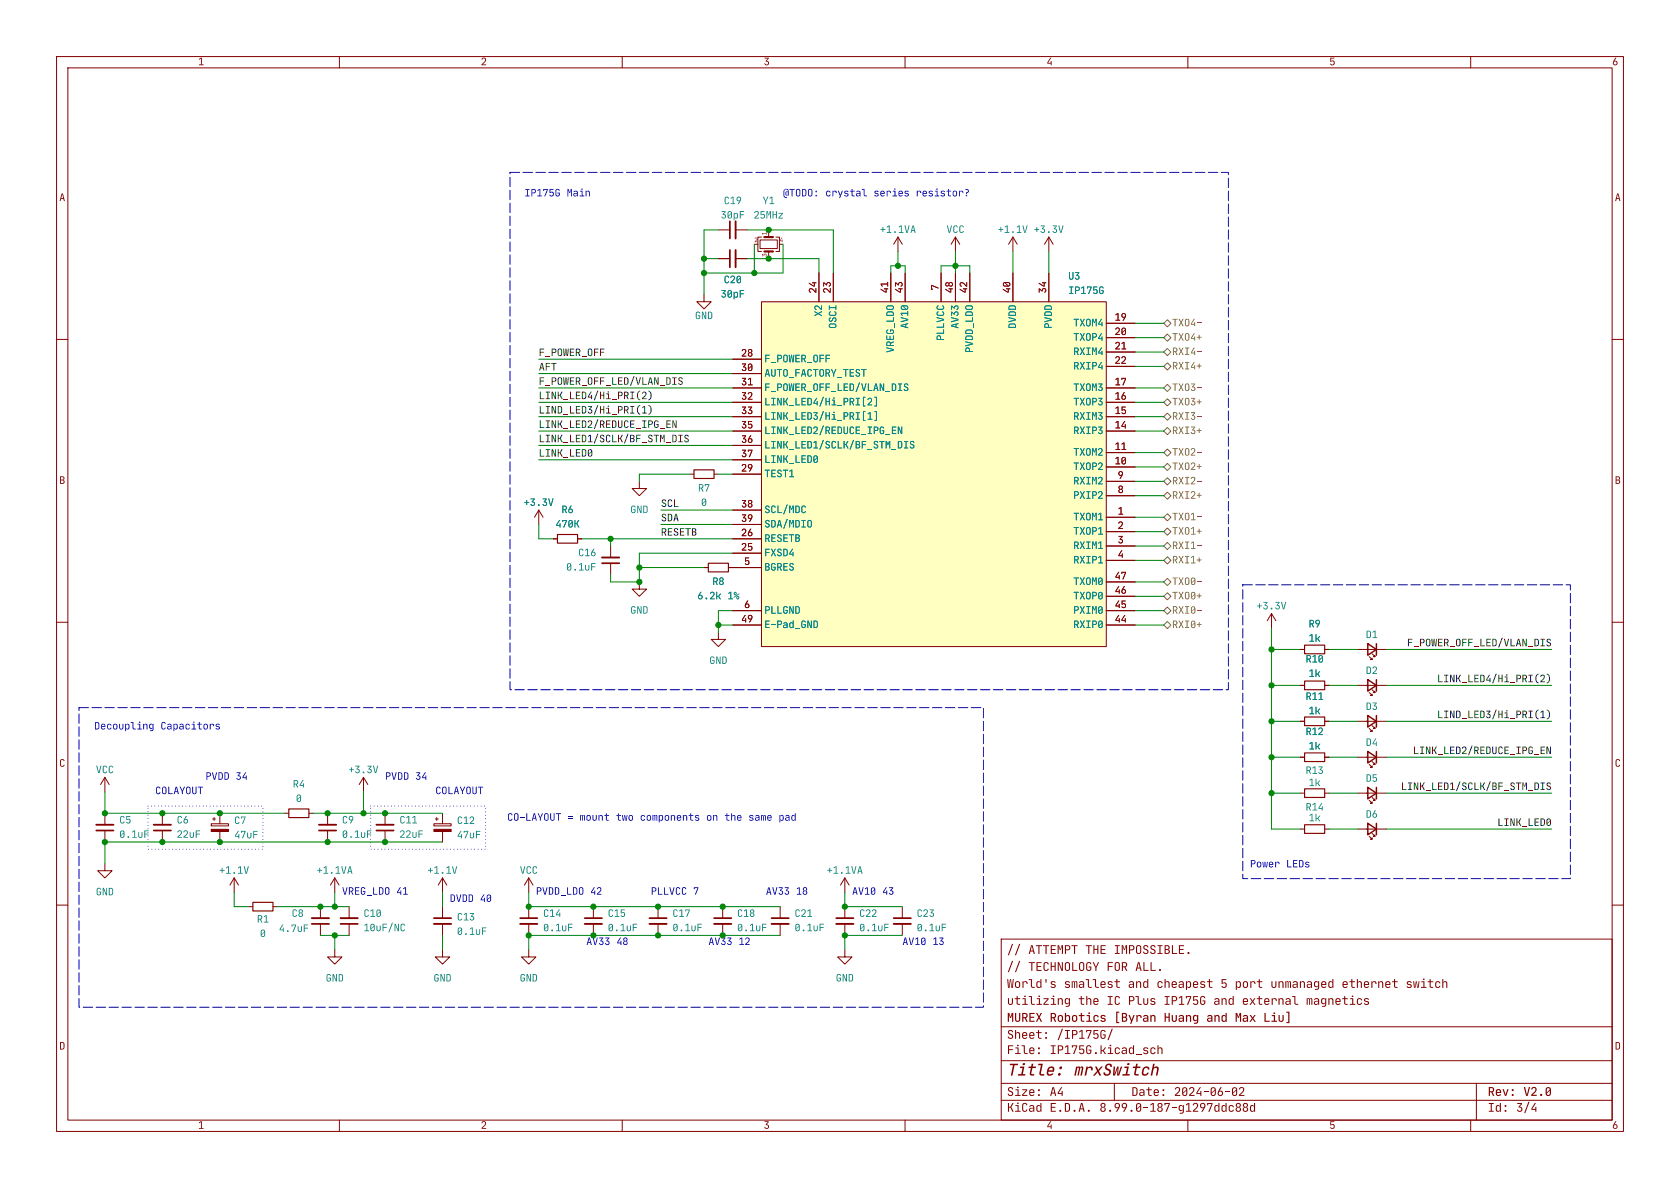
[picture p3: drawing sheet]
<svg xmlns="http://www.w3.org/2000/svg" width="297mm" height="210mm" viewBox="0 0 297 210" stroke-linecap="round" stroke-linejoin="round" font-family="sans-serif">
<defs><g id="words">
<text font-size="2.8" fill="#840000" x="189.8" y="191.1">mrxSwitch</text>
<g font-size="2.1" fill="#840000">
<text x="181.8" y="172.3">TECHNOLOGYFOR ALL.</text>
<text x="181.8" y="169.3">ATTEMPTTHE IMPOSSIBLE.</text>
<text x="195.6" y="178.3">IC</text>
<text x="199.4" y="175.3">and</text>
<text x="204.4" y="175.3">cheapest</text>
<text x="205.7" y="178.3">IP175G</text>
<text x="214.5" y="178.3">and</text>
<text x="215.8" y="175.3">5 port</text>
<text x="219.5" y="178.3">external</text>
<text x="224.6" y="175.3">unmanaged</text>
<text x="230.9" y="178.3">magnetics</text>
<text x="248.5" y="175.3">switch</text>
<text x="178" y="184.3">Sheet:</text>
<text x="186.8" y="184.3">/IP175G/</text>
<text x="205.7" y="181.3">Huang and Max Liu]</text>
<text x="185.6" y="187">IP175G.kicad_sch</text>
<text x="178" y="197.2">KiCad</text>
<text x="178" y="194.4">Size:</text>
<text x="263" y="194.4">Rev:</text>
</g>
<g font-size="1.8" fill="#0000c2">
<text x="92.7" y="34.9">IP175G</text>
<text x="100.2" y="34.9">Main</text>
<text x="138.4" y="34.9">@TODO:crystal</text>
<text x="154.4" y="34.9">series</text>
<text x="161.9" y="34.9">resistor?</text>
<text x="16.6" y="129.2">Decoupling</text>
<text x="28.4" y="129.2">Capacitors</text>
<text x="27.4" y="140.6">COLAYOUT</text>
<text x="36.3" y="138.1">PVDD 34</text>
<text x="68.1" y="138.1">PVDD 34</text>
<text x="77" y="140.6">COLAYOUT</text>
<text x="89.7" y="145.3">CO-LAYOUT = mount</text>
<text x="108.8" y="145.3">two</text>
<text x="113.1" y="145.3">components</text>
<text x="124.8" y="145.3">on the</text>
<text x="132.3" y="145.3">same pad</text>
<text x="221" y="153.5">Power</text>
<text x="227.4" y="153.5">LEDs</text>
<text x="60.5" y="158.4">VREG_LDO41</text>
<text x="79.5" y="159.6">DVDD 40</text>
<text x="94.7" y="158.4">PVDD_LDO42</text>
<text x="115.1" y="158.4">PLLVCC 7</text>
<text x="135.4" y="158.4">AV33</text>
<text x="140.7" y="158.4">18</text>
<text x="150.6" y="158.4">AV10</text>
<text x="156" y="158.4">43</text>
<text x="103.6" y="167.3">AV33</text>
<text x="109" y="167.3">48</text>
<text x="125.2" y="167.3">AV33</text>
<text x="130.6" y="167.3">12</text>
<text x="159.5" y="167.3">AV10</text>
<text x="164.8" y="167.3">13</text>
</g>
<g font-size="1.8" fill="#008484">
<text x="127.9" y="36.7">C19</text>
<text x="167.3" y="41.8">VCC</text>
<text x="127.4" y="53.2">30pF</text>
<text x="127.9" y="50.6">C20</text>
<text x="188.8" y="52.5">IP175G</text>
<text x="122.9" y="57">GND</text>
<text x="148.4" y="58.1" transform="rotate(-90 148.4 58.1)">OSCI</text>
<text x="189.7" y="58.3">TXOM4</text>
<text x="135.1" y="64.6">F_POWER_OFF</text>
<text x="158.6" y="62.4" transform="rotate(-90 158.6 62.4)">VREG_LDO</text>
<text x="167.5" y="60.2" transform="rotate(-90 167.5 60.2)">PLLVCC</text>
<text x="172.6" y="62.4" transform="rotate(-90 172.6 62.4)">PVDD_LDO</text>
<text x="189.7" y="60.8">TXOP4</text>
<text x="135.1" y="67.2">AUTO_FACTORY_TEST</text>
<text x="135.1" y="69.7">F_POWER_OFF_LED/VLAN_DIS</text>
<text x="189.7" y="69.7">TXOM3</text>
<text x="135.1" y="72.2">LINK_LED4/Hi_PRI[2]</text>
<text x="135.1" y="74.8">LINK_LED3/Hi_PRI[1]</text>
<text x="135.1" y="77.3">LINK_LED2/REDUCE_IPG_EN</text>
<text x="189.7" y="72.2">TXOP3</text>
<text x="135.1" y="79.9">LINK_LED1/SCLK/BF_STM_DIS</text>
<text x="189.7" y="83.7">TXOP2</text>
<text x="189.7" y="81.1">TXOM2</text>
<text x="135.1" y="84.9">TEST1</text>
<text x="92.6" y="90">+3.3V</text>
<text x="111.4" y="91.3">GND</text>
<text x="135.1" y="91.3">SCL/MDC</text>
<text x="135.1" y="93.8">SDA/MDIO</text>
<text x="189.7" y="92.6">TXOM1</text>
<text x="189.7" y="95.1">TXOP1</text>
<text x="100.1" y="101.4">0.1uF</text>
<text x="102.2" y="98.9">C16</text>
<text x="135.1" y="98.9">FXSD4</text>
<text x="135.1" y="96.4">RESETB</text>
<text x="135.1" y="101.4">BGRES</text>
<text x="128.6" y="106.5">1%</text>
<text x="189.7" y="106.5">TXOP0</text>
<text x="189.7" y="104">TXOM0</text>
<text x="111.4" y="109.1">GND</text>
<text x="135.1" y="111.6">E-Pad_GND</text>
<text x="135.1" y="109.1">PLLGND</text>
<text x="125.4" y="118">GND</text>
<text x="230.8" y="117.7">R10</text>
<text x="16.9" y="137.3">VCC</text>
<text x="21.1" y="146.1">C5</text>
<text x="21.1" y="148.7">0.1uF</text>
<text x="31.2" y="146.1">C6</text>
<text x="41.4" y="146.2">C7</text>
<text x="60.5" y="146.1">C9</text>
<text x="60.5" y="148.7">0.1uF</text>
<text x="70.6" y="146.1">C11</text>
<text x="80.8" y="146.2">C12</text>
<text x="91.9" y="155">VCC</text>
<text x="16.9" y="158.8">GND</text>
<text x="51.6" y="162.7">C8</text>
<text x="64.3" y="162.7">C10</text>
<text x="64.3" y="165.2">10uF/NC</text>
<text x="80.8" y="163.3">C13</text>
<text x="80.8" y="165.8">0.1uF</text>
<text x="96" y="162.7">C14</text>
<text x="96" y="165.2">0.1uF</text>
<text x="107.4" y="162.7">C15</text>
<text x="107.4" y="165.2">0.1uF</text>
<text x="118.9" y="162.7">C17</text>
<text x="118.9" y="165.2">0.1uF</text>
<text x="130.3" y="162.7">C18</text>
<text x="130.3" y="165.2">0.1uF</text>
<text x="140.5" y="162.7">C21</text>
<text x="140.5" y="165.2">0.1uF</text>
<text x="151.9" y="162.7">C22</text>
<text x="151.9" y="165.2">0.1uF</text>
<text x="162.1" y="162.7">C23</text>
<text x="162.1" y="165.2">0.1uF</text>
<text x="57.6" y="174.1">GND</text>
<text x="76.6" y="174.1">GND</text>
<text x="91.9" y="174.1">GND</text>
<text x="147.8" y="174.1">GND</text>
</g>
<g font-size="1.8" fill="#840000">
<text x="144.5" y="51.9" transform="rotate(-90 144.5 51.9)">24</text>
<text x="147.1" y="51.9" transform="rotate(-90 147.1 51.9)">23</text>
<text x="157.2" y="51.9" transform="rotate(-90 157.2 51.9)">41</text>
<text x="159.8" y="51.9" transform="rotate(-90 159.8 51.9)">43</text>
<text x="166.1" y="51.3" transform="rotate(-90 166.1 51.3)">7</text>
<text x="168.7" y="51.9" transform="rotate(-90 168.7 51.9)">48</text>
<text x="171.2" y="51.9" transform="rotate(-90 171.2 51.9)">42</text>
<text x="178.8" y="51.9" transform="rotate(-90 178.8 51.9)">40</text>
<text x="185.2" y="51.9" transform="rotate(-90 185.2 51.9)">34</text>
<text x="197.1" y="56.9">19</text>
<text x="197.1" y="59.4">20</text>
<text x="131" y="63.2">28</text>
<text x="131" y="65.8">30</text>
<text x="197.1" y="62">21</text>
<text x="197.1" y="64.5">22</text>
<text x="131" y="68.3">31</text>
<text x="131" y="70.9">32</text>
<text x="197.1" y="70.9">16</text>
<text x="197.1" y="68.3">17</text>
<text x="131" y="73.4">33</text>
<text x="131" y="75.9">35</text>
<text x="197.1" y="75.9">14</text>
<text x="197.1" y="73.4">15</text>
<text x="131" y="83.6">29</text>
<text x="131" y="78.5">36</text>
<text x="131" y="81">37</text>
<text x="197.1" y="82.3">10</text>
<text x="197.1" y="79.8">11</text>
<text x="131" y="89.9">38</text>
<text x="197.6" y="87.4">8</text>
<text x="197.6" y="84.8">9</text>
<text x="131" y="95">26</text>
<text x="131" y="92.5">39</text>
<text x="197.6" y="91.2">1</text>
<text x="197.6" y="93.7">2</text>
<text x="131" y="97.5">25</text>
<text x="131.5" y="100.1">5</text>
<text x="197.6" y="96.3">3</text>
<text x="197.6" y="98.8">4</text>
<text x="131.5" y="107.7">6</text>
<text x="197.1" y="107.7">45</text>
<text x="197.1" y="105.2">46</text>
<text x="197.1" y="102.6">47</text>
<text x="131" y="110.2">49</text>
<text x="197.1" y="110.2">44</text>
<text x="10.5" y="136.1">C</text>
<text x="285.5" y="136.1">C</text>
</g>
<g font-size="1.8" fill="#848400">
<text x="207.2" y="58.3">TXO4-</text>
<text x="207.2" y="60.8">TXO4+</text>
<text x="207.2" y="69.7">TXO3-</text>
<text x="207.2" y="72.2">TXO3+</text>
<text x="207.2" y="81.1">TXO2-</text>
<text x="207.2" y="83.7">TXO2+</text>
<text x="207.2" y="95.1">TXO1+</text>
<text x="207.2" y="92.6">TXO1-</text>
<text x="207.2" y="104">TXO0-</text>
<text x="207.2" y="106.5">TXO0+</text>
</g>
<g font-size="1.8">
<text x="95.2" y="65.7">AFT</text>
<text x="95.2" y="63.2">F_POWER_OFF</text>
<text x="95.2" y="70.8">LINK_LED4/Hi_PRI(2)</text>
<text x="95.2" y="68.2">F_POWER_OFF_LED/VLAN_DIS</text>
<text x="95.2" y="75.9">LINK_LED2/REDUCE_IPG_EN</text>
<text x="95.2" y="73.3">LIND_LED3/Hi_PRI(1)</text>
<text x="95.2" y="80.9">LINK_LED0</text>
<text x="95.2" y="78.4">LINK_LED1/SCLK/BF_STM_DIS</text>
<text x="116.8" y="89.8">SCL</text>
<text x="116.8" y="94.9">RESETB</text>
<text x="116.8" y="92.4">SDA</text>
<text x="248.7" y="114.5">F_POWER_OFF_LED/VLAN_DIS</text>
<text x="254.1" y="120.8">LINK_LED4/Hi_PRI(2)</text>
<text x="254.1" y="127.2">LIND_LED3/Hi_PRI(1)</text>
<text x="249.8" y="133.5">LINK_LED2/REDUCE_IPG_EN</text>
<text x="247.7" y="139.9">LINK_LED1/SCLK/BF_STM_DIS</text>
<text x="264.7" y="146.2">LINK_LED0</text>
</g>
<g font-size="1.1" fill="#840000">
<text x="135.6" y="41.6" transform="rotate(-90 135.6 41.6)">1</text>
<text x="133.3" y="42.9">2</text>
<text x="135.6" y="45.4" transform="rotate(-90 135.6 45.4)">3</text>
<text x="137.8" y="42.9">4</text>
</g>
</g></defs>
<path d="M10 10h277v190h-277zM12 12h273v186h-273zM60 10v2M110 10v2M160 10v2M210 10v2M260 10v2M177 166h108v32h-108z" fill="none" stroke="#840000" stroke-width=".18"/>
<g fill="#840000">
<path d="M35.2 10.4l.5-.2v1.2h.3v.1h-.8v-.1h.3v-1l-.3 .2z"/>
<path d="M85.2 10.3a.46 .46 0 0 1 .7 .1 .46 .46 0 0 1-.2 .7l-.4 .3h.7v.1h-.9v-.1l.4-.3a.34 .34 0 0 0 .3-.4 .34 .34 0 0 0-.4-.3l-.1 .2h-.2z"/>
<path d="M135.2 10.2h.7v.2l-.4 .3a.42 .42 0 0 1 .5 .4 .42 .42 0 0 1-.4 .5 .42 .42 0 0 1-.5-.4h.2a.28 .28 0 0 0 .4 .2 .28 .28 0 0 0 .1-.4 .28 .28 0 0 0-.4-.1v-.2l.4-.4h-.6z"/>
<path d="M185.7 10.2h.2l-.6 .9h.4v-.3h.2v.7h-.2v-.2h-.5v-.3z"/>
<path d="M235.2 10.2h.7v.1h-.6v.5a.42 .42 0 0 1 .6 .1 .42 .42 0 0 1-.1 .6 .42 .42 0 0 1-.5 0l-.2-.2h.2a.27 .27 0 0 0 .4 0 .27 .27 0 0 0 0-.4 .27 .27 0 0 0-.4 0h-.1z"/>
<path d="M285.6 10.2h.2l-.4 .6a.42 .42 0 0 1 .5 .3 .42 .42 0 0 1-.3 .5 .42 .42 0 0 1-.5-.5h.2a.26 .26 0 0 0 .4 .3 .26 .26 0 0 0 0-.5 .26 .26 0 0 0-.4 .2h-.2z"/>
</g>
<path d="M60 198v2M110 198v2M160 198v2M210 198v2M260 198v2" fill="none" stroke="#840000" stroke-width=".18"/>
<g fill="#840000">
<path d="M35.2 198.4l.5-.2v1.2h.3v.1h-.8v-.1h.3v-1l-.3 .2z"/>
<path d="M85.2 198.3a.46 .46 0 0 1 .7 .1 .46 .46 0 0 1-.2 .7l-.4 .3h.7v.1h-.9v-.1l.4-.3a.34 .34 0 0 0 .3-.4 .34 .34 0 0 0-.4-.3l-.1 .2h-.2z"/>
<path d="M135.2 198.2h.7v.2l-.4 .4a.42 .42 0 0 1 .5 .4 .42 .42 0 0 1-.4 .4 .42 .42 0 0 1-.5-.4h.2a.28 .28 0 0 0 .4 .2 .28 .28 0 0 0 .1-.4 .28 .28 0 0 0-.4-.1v-.2l.4-.4-.6 .1z"/>
<path d="M185.7 198.2h.2l-.6 .9h.4v-.3h.2v.7h-.2v-.2h-.5v-.3z"/>
<path d="M235.2 198.2h.7v.2h-.6v.4a.42 .42 0 0 1 .6 .1 .42 .42 0 0 1-.1 .6 .42 .42 0 0 1-.5 0l-.2-.2h.2a.27 .27 0 0 0 .4 0 .27 .27 0 0 0 0-.4 .27 .27 0 0 0-.4 0h-.1z"/>
<path d="M285.6 198.2h.2l-.4 .6a.42 .42 0 0 1 .5 .3 .42 .42 0 0 1-.3 .5 .42 .42 0 0 1-.5-.4h.2a.26 .26 0 0 0 .4 .2 .26 .26 0 0 0 0-.5 .26 .26 0 0 0-.4 .2l-.2 .1z"/>
</g>
<path d="M10 60h2M10 110h2M10 160h2" fill="none" stroke="#840000" stroke-width=".18"/>
<g fill="#840000">
<path d="M10.9 34.2h.2l.4 1.3h-.2l-.1-.3h-.4l-.1 .3h-.2l.2-.5h.5l-.2-.7-.2 .7h-.1z"/>
<path d="M10.6 84.2h.4a.33 .33 0 0 1 .4 .2 .33 .33 0 0 1-.2 .4 .35 .35 0 0 1 .2 .5 .35 .35 0 0 1-.4 .2h-.4v-.6h.2v.5h.2a.23 .23 0 0 0 .3-.2 .23 .23 0 0 0-.3-.3h-.4v-.6h.2v.5l.4-.1v-.3l-.6-.1z"/>
<path d="M10.6 184.2h.5l.3 .2v.8l-.2 .3h-.6v-1.2h.2v1.1h.3l.1-.3v-.6l-.6-.2z"/>
</g>
<path d="M285 60h2M285 110h2M285 160h2" fill="none" stroke="#840000" stroke-width=".18"/>
<g fill="#840000">
<path d="M285.9 34.2h.2l.4 1.3h-.2l-.1-.3h-.4l-.1 .3h-.2l.2-.5h.5l-.2-.7-.2 .7h-.1z"/>
<path d="M285.6 84.2h.4a.33 .33 0 0 1 .4 .2 .33 .33 0 0 1-.2 .4 .35 .35 0 0 1 .2 .5 .35 .35 0 0 1-.4 .2h-.4v-.6h.2v.5h.3l.2-.2-.2-.2-.5-.1v-.6h.2v.5h.3l.1-.3-.2-.2h-.4z"/>
<path d="M285.6 184.2h.5l.3 .2v.8l-.2 .3h-.6v-1.2h.2v1.1h.3l.1-.3v-.6l-.6-.2z"/>
<path d="M200.2 192.2h.6l.3 .2v.9l-.3 .4h-.6v-1.3h.2v1.2l.4-.1 .1-.2v-.8l-.2-.1h-.5z"/>
<path d="M201.5 192.6a.48 .48 0 0 1 .8 .3v.8h-.1v-.2a.4 .4 0 0 1-.5 .2 .4 .4 0 0 1-.3-.3h.2l.1 .2 .3-.1 .1-.3h-.4l-.1 .2-.2-.1 .2-.2 .5-.1a.29 .29 0 0 0-.1-.3 .29 .29 0 0 0-.4 .1h-.2z"/>
<path d="M203 192.2h.2v.4h.4v.1h-.4v.8l.4 .1v.1l-.5-.1-.1-.9h-.4v-.1h.4z"/>
<path d="M204.1 192.7l.5-.1 .3 .3v.3h-.8a.31 .31 0 0 0 .2 .4 .31 .31 0 0 0 .4-.1h.2a.48 .48 0 0 1-.6 .3 .48 .48 0 0 1-.4-.5v-.3h.8a.28 .28 0 0 0-.3-.3 .28 .28 0 0 0-.3 .3h-.2z"/>
<path d="M207.8 192.3a.53 .53 0 0 1 .8 .1 .53 .53 0 0 1-.3 .8l-.4 .4h.8v.1h-1v-.2l.4-.3a.41 .41 0 0 0 .3-.5 .41 .41 0 0 0-.4-.3l-.1 .2h-.2z"/>
<path d="M209.1 192.3a.47 .47 0 0 1 .5-.1 .47 .47 0 0 1 .3 .4v.7a.46 .46 0 0 1-.4 .5 .46 .46 0 0 1-.5-.5h.2a.27 .27 0 0 0 .3 .3 .27 .27 0 0 0 .2-.3v-.5l-.5 .5h-.2v-.1h.2l.5-.6a.27 .27 0 0 0-.3-.2 .27 .27 0 0 0-.2 .2v.6h-.2z"/>
<path d="M210.3 192.3a.53 .53 0 0 1 .8 .1 .53 .53 0 0 1-.2 .8l-.5 .4h.8v.1h-1v-.2l.4-.3a.41 .41 0 0 0 .4-.5 .41 .41 0 0 0-.5-.3l-.1 .2h-.2z"/>
<path d="M212.1 192.2h.2l-.6 1h.5v-.3h.2v.8h-.2v-.3h-.7v-.3z"/>
<path d="M212.8 192.9h.8v.2h-.8z"/>
<path d="M214.1 192.3a.47 .47 0 0 1 .6-.1 .47 .47 0 0 1 .2 .4v.7a.46 .46 0 0 1-.4 .5 .46 .46 0 0 1-.5-.5h.2a.27 .27 0 0 0 .3 .3 .27 .27 0 0 0 .3-.3v-.5l-.6 .5h-.2v-.1h.2l.6-.6a.27 .27 0 0 0-.3-.2 .27 .27 0 0 0-.3 .2v.6h-.2z"/>
<path d="M215.8 192.2h.2l-.5 .7a.47 .47 0 0 1 .7 .2 .47 .47 0 0 1-.3 .7 .47 .47 0 0 1-.6-.3v-.2h.1a.3 .3 0 0 0 .5 .2 .3 .3 0 0 0 0-.5 .3 .3 0 0 0-.4 .2l-.2 .1z"/>
<path d="M216.6 192.9h.8v.2h-.8z"/>
<path d="M217.9 192.3a.47 .47 0 0 1 .5-.1 .47 .47 0 0 1 .3 .4v.7a.46 .46 0 0 1-.4 .5 .46 .46 0 0 1-.5-.5h.2a.27 .27 0 0 0 .3 .3 .27 .27 0 0 0 .2-.3v-.5l-.5 .5h-.2v-.1h.2l.5-.6a.27 .27 0 0 0-.3-.2 .27 .27 0 0 0-.2 .2v.6h-.2z"/>
<path d="M219.1 192.3a.53 .53 0 0 1 .9 .1 .53 .53 0 0 1-.3 .8l-.5 .4h.8v.1h-1v-.2l.4-.3a.41 .41 0 0 0 .4-.5 .41 .41 0 0 0-.4-.3l-.2 .2h-.2z"/>
<circle cx="205.7" cy="193.6" r=".18"/>
<circle cx="205.7" cy="192.7" r=".18"/>
</g>
<path d="M177 194.5h108" fill="none" stroke="#840000" stroke-width=".18"/>
<g fill="#840000">
<path d="M185.8 195h.9v.2h-.8v.5h.7v.1h-.7v.6h.8v.1h-.9z"/>
<path d="M188.3 195h.5l.3 .2 .1 .9-.3 .4h-.6v-1.3h.1v1.2l.4-.1 .2-.2-.1-.8-.1-.1h-.5z"/>
<path d="M191.1 195h.3l.4 1.5h-.2l-.1-.4h-.5l-.1 .4h-.2l.1-.6h.6l-.2-.8-.2 .8h-.2z"/>
<path d="M194.7 195.1a.43 .43 0 0 1 .6 0 .43 .43 0 0 1-.1 .6 .45 .45 0 0 1 0 .8 .45 .45 0 0 1-.7-.4h.2a.29 .29 0 0 0 .4 .2 .29 .29 0 0 0 .1-.4 .29 .29 0 0 0-.5 .1l-.2 .1 .3-.4-.3-.3h.2a.26 .26 0 0 0 .4 .2 .26 .26 0 0 0 .1-.4 .26 .26 0 0 0-.5 .1l-.2 .1z"/>
<path d="M197.2 195.1a.56 .56 0 0 1 .8 .1 .56 .56 0 0 1-.2 .8l-.3 .5h-.2l.4-.7a.41 .41 0 0 1-.4 .1 .41 .41 0 0 1-.3-.5h.2a.3 .3 0 0 0 .5 .3 .3 .3 0 0 0 0-.5 .3 .3 0 0 0-.5 .2h-.2z"/>
<path d="M198.4 195.1a.56 .56 0 0 1 .8 .1 .56 .56 0 0 1-.1 .8l-.3 .5h-.3l.5-.7a.41 .41 0 0 1-.5 .1 .41 .41 0 0 1-.2-.5h.2a.3 .3 0 0 0 .4 .3 .3 .3 0 0 0 0-.5 .3 .3 0 0 0-.4 .2h-.2z"/>
<path d="M201 195.1a.47 .47 0 0 1 .5-.1 .47 .47 0 0 1 .3 .4v.7a.46 .46 0 0 1-.5 .5 .46 .46 0 0 1-.5-.5h.2a.27 .27 0 0 0 .3 .3 .27 .27 0 0 0 .3-.3v-.5l-.6 .5h-.2v-.1h.2l.6-.6a.27 .27 0 0 0-.3-.2 .27 .27 0 0 0-.3 .2v.6h-.2z"/>
<path d="M202.1 195.7h.9v.2h-.9z"/>
<path d="M203.4 195.2l.3-.2h.3v1.4h.3v.1h-.9v-.1h.4v-1.2l-.4 .2z"/>
<path d="M204.7 195.1a.43 .43 0 0 1 .7 0 .43 .43 0 0 1-.1 .6 .45 .45 0 0 1 0 .8 .45 .45 0 0 1-.7-.4h.2a.29 .29 0 0 0 .4 .2 .29 .29 0 0 0 .1-.4 .29 .29 0 0 0-.5 .1l-.2 .1 .3-.4-.3-.3h.2a.26 .26 0 0 0 .4 .2 .26 .26 0 0 0 0-.4 .26 .26 0 0 0-.4 .1l-.2 .1z"/>
<path d="M205.9 195h.9l-.5 1.5h-.2l.5-1.3h-.6v.2h-.1z"/>
<path d="M207.2 195.7h.8v.2h-.8z"/>
<path d="M208.5 195.5l.3-.2 .3 .3v-.2h.2l-.1 1.3-.2 .1-.4 .1v-.2l.4-.1 .1-.4a.39 .39 0 0 1-.5 .2 .39 .39 0 0 1-.2-.4h.2a.27 .27 0 0 0 .2 .2 .27 .27 0 0 0 .3-.2v-.2a.27 .27 0 0 0-.3-.3 .27 .27 0 0 0-.2 .3v.2h-.2z"/>
<path d="M209.7 195.2l.3-.2h.3v1.4h.3v.1h-.9v-.1h.4v-1.2l-.4 .2z"/>
<path d="M211 195.1a.53 .53 0 0 1 .8 .1 .53 .53 0 0 1-.3 .8l-.4 .4h.7v.1h-.9v-.2l.4-.3a.41 .41 0 0 0 .3-.5 .41 .41 0 0 0-.4-.3l-.1 .2h-.2z"/>
<path d="M212.3 195.1a.56 .56 0 0 1 .8 .1 .56 .56 0 0 1-.2 .8l-.3 .5h-.2l.4-.7a.41 .41 0 0 1-.4 .1 .41 .41 0 0 1-.3-.5h.2a.3 .3 0 0 0 .5 .3 .3 .3 0 0 0 0-.5 .3 .3 0 0 0-.5 .2h-.2z"/>
<path d="M213.4 195h1l-.6 1.5h-.2l.6-1.3h-.6v.2h-.2z"/>
<path d="M214.8 195.5l.3-.2 .3 .3v-.6h.2v1.5h-.2v-.2a.39 .39 0 0 1-.5 .2 .39 .39 0 0 1-.2-.4h.2a.27 .27 0 0 0 .2 .3 .27 .27 0 0 0 .3-.3v-.3a.27 .27 0 0 0-.3-.3 .27 .27 0 0 0-.2 .3v.3h-.2z"/>
<path d="M216 195.5l.4-.2 .3 .3v-.6h.1v1.5h-.1v-.2a.39 .39 0 0 1-.5 .2 .39 .39 0 0 1-.3-.4h.2a.27 .27 0 0 0 .3 .3 .27 .27 0 0 0 .3-.3v-.3a.27 .27 0 0 0-.3-.3 .27 .27 0 0 0-.3 .3v.3h-.2z"/>
<path d="M217.3 195.5a.48 .48 0 0 1 .8 .2h-.1l-.1-.1a.28 .28 0 0 0-.3-.1 .28 .28 0 0 0-.2 .3v.3a.28 .28 0 0 0 .2 .3 .28 .28 0 0 0 .4-.2h.1a.47 .47 0 0 1-.5 .4 .47 .47 0 0 1-.4-.5z"/>
<path d="M218.6 195.1a.43 .43 0 0 1 .7 0 .43 .43 0 0 1-.2 .6 .45 .45 0 0 1 0 .8 .45 .45 0 0 1-.7-.4h.2a.29 .29 0 0 0 .5 .2 .29 .29 0 0 0 0-.4 .29 .29 0 0 0-.5 .1l-.2 .1 .3-.4-.2-.3h.2a.26 .26 0 0 0 .3 .2 .26 .26 0 0 0 .1-.4 .26 .26 0 0 0-.4 .1l-.2 .1z"/>
<path d="M219.8 195.1a.43 .43 0 0 1 .7 0 .43 .43 0 0 1-.1 .6 .45 .45 0 0 1 0 .8 .45 .45 0 0 1-.7-.4h.2a.29 .29 0 0 0 .4 .2 .29 .29 0 0 0 .1-.4 .29 .29 0 0 0-.5 .1l-.2 .1 .3-.4-.3-.3h.2a.26 .26 0 0 0 .4 .2 .26 .26 0 0 0 0-.4 .26 .26 0 0 0-.4 .1l-.2 .1z"/>
<path d="M221.1 195.5l.3-.2 .3 .3v-.6h.2v1.5h-.2v-.2a.39 .39 0 0 1-.5 .2 .39 .39 0 0 1-.2-.4h.2a.27 .27 0 0 0 .2 .3 .27 .27 0 0 0 .3-.3v-.3a.27 .27 0 0 0-.3-.3 .27 .27 0 0 0-.2 .3v.3h-.2z"/>
<circle cx="187.5" cy="196.4" r=".19"/>
<circle cx="190" cy="196.4" r=".19"/>
<circle cx="192.5" cy="196.4" r=".19"/>
<circle cx="196.3" cy="196.4" r=".19"/>
<circle cx="200" cy="196.4" r=".19"/>
</g>
<path d="M177 191.5h108" fill="none" stroke="#840000" stroke-width=".18"/>
<g fill="#840000">
<path d="M263.2 192.2h.5a.47 .47 0 0 1 .5 .3 .47 .47 0 0 1-.3 .6l.3 .6h-.3l-.3-.6h-.2v.6h-.2v-1.3h.2v.5h.3a.28 .28 0 0 0 .2-.3 .28 .28 0 0 0-.2-.2h-.5z"/>
<path d="M269.4 192.2h.2l.3 1.4 .4-1.4h.2l-.4 1.5h-.3z"/>
<path d="M270.8 192.3a.54 .54 0 0 1 .8 .1 .54 .54 0 0 1-.2 .8l-.5 .3h.8v.2h-1v-.2l.4-.4a.4 .4 0 0 0 .4-.4 .4 .4 0 0 0-.5-.3l-.1 .2h-.2z"/>
<path d="M273.4 192.3a.48 .48 0 0 1 .5-.1 .48 .48 0 0 1 .3 .4v.7a.48 .48 0 0 1-.5 .5 .48 .48 0 0 1-.5-.5h.3v.2a.27 .27 0 0 0 .3 0 .27 .27 0 0 0 .2-.2v-.5l-.5 .5h-.3v-.2h.3l.5-.5-.1-.2a.27 .27 0 0 0-.3 0 .27 .27 0 0 0-.1 .2v.5h-.3z"/>
<path d="M186.1 192.2h.2l.4 1.5h-.2l-.1-.4h-.4l-.2 .4h-.2l.2-.6h.6l-.2-.8-.2 .8h-.2z"/>
<path d="M187.6 192.2h.2l-.6 1h.5v-.3h.2v.8h-.2v-.3h-.7v-.3z"/>
<path d="M263.2 195h.9v.2h-.4v1.2h.4v.1h-.9v-.1h.3v-1.2h-.3z"/>
<path d="M264.5 195.5l.4-.2 .3 .3v-.6h.1v1.5h-.1v-.2a.39 .39 0 0 1-.5 .2 .39 .39 0 0 1-.3-.4h.2a.27 .27 0 0 0 .3 .3 .27 .27 0 0 0 .3-.3v-.3a.27 .27 0 0 0-.3-.3 .27 .27 0 0 0-.3 .3v.3h-.2z"/>
<path d="M268.2 195h.9v.2l-.5 .4a.48 .48 0 0 1 .5 .5 .48 .48 0 0 1-.4 .5 .48 .48 0 0 1-.5-.5h.2a.33 .33 0 0 0 .4 .2 .33 .33 0 0 0 .2-.4 .33 .33 0 0 0-.5-.1v-.2l.4-.5-.7 .1z"/>
<path d="M270.2 194.8h.2l-.7 2h-.2z"/>
<path d="M271.3 195h.2l-.6 1h.5v-.3h.2v.8h-.2v-.3h-.7v-.3z"/>
<circle cx="272.5" cy="193.6" r=".2"/>
<circle cx="180" cy="192.2" r=".15"/>
<circle cx="183.7" cy="193.6" r=".18"/>
<circle cx="183.7" cy="192.7" r=".18"/>
<circle cx="266.2" cy="196.4" r=".18"/>
<circle cx="266.2" cy="195.5" r=".18"/>
</g>
<path d="M177 187.5h108" fill="none" stroke="#840000" stroke-width=".18"/>
<g fill="#840000">
<path d="M178.6 188h1.4l-.1 .3h-.5l-.4 1.8h-.3l.4-1.8h-.6z"/>
<path d="M180.3 188.5h.8l-.3 1.4h.5l-.1 .2h-1.3l.1-.2h.5l.3-1.1h-.5z"/>
<path d="M181.9 188.5h.4l.1-.5h.3l-.1 .5h.6l-.1 .3h-.6l-.2 1 .6 .1-.1 .2h-.4a.33 .33 0 0 1-.4-.4l.2-.9h-.4z"/>
<path d="M183.6 188h.8l-.4 1.8 .1 .1h.5v.2h-.5a.37 .37 0 0 1-.4-.5l.3-1.3h-.5z"/>
<path d="M185.3 188.8a.57 .57 0 0 1 .7-.3 .57 .57 0 0 1 .4 .7l-.1 .3h-.9a.35 .35 0 0 0 .1 .4 .35 .35 0 0 0 .5-.1h.3a.61 .61 0 0 1-.7 .4 .61 .61 0 0 1-.5-.7v-.3h1a.36 .36 0 0 0-.4-.4 .36 .36 0 0 0-.3 .4h-.3z"/>
<path d="M195.6 188.2a.56 .56 0 0 1 .6-.2 .56 .56 0 0 1 .4 .6h-.3a.31 .31 0 0 0-.5-.3 .31 .31 0 0 0 0 .6 .67 .67 0 0 1 .4 1 .67 .67 0 0 1-1.1-.1v-.2h.3a.35 .35 0 0 0 .5 .3 .35 .35 0 0 0 0-.6 .59 .59 0 0 1-.5-.4 .59 .59 0 0 1 .2-.7z"/>
<path d="M178.2 184.8h.9v.2h-.7v.5h.7v.1h-.7v.7h-.2z"/>
<path d="M179.5 185.2h.6v1h.3v.1h-.9v-.1h.4v-.9h-.4z"/>
<path d="M180.6 184.8h.6v1.3l.5 .1v.1h-.4l-.3-.1v-1.2h-.4z"/>
<path d="M182.1 185.3l.5-.1 .3 .3v.3h-.8a.31 .31 0 0 0 .2 .4 .31 .31 0 0 0 .4-.1h.2a.48 .48 0 0 1-.6 .3 .48 .48 0 0 1-.4-.5v-.3h.8a.28 .28 0 0 0-.3-.3 .28 .28 0 0 0-.3 .3h-.2z"/>
<path d="M203.5 185.3a.48 .48 0 0 1 .8 .2h-.2l-.1-.1a.28 .28 0 0 0-.3-.1 .28 .28 0 0 0-.1 .3v.3a.28 .28 0 0 0 .2 .3 .28 .28 0 0 0 .3-.2h.2a.47 .47 0 0 1-.5 .4 .47 .47 0 0 1-.4-.5z"/>
<path d="M204.6 184.8h.2v.6a.37 .37 0 0 1 .4-.3 .37 .37 0 0 1 .3 .4v.8h-.2v-.7a.26 .26 0 0 0-.2-.3 .26 .26 0 0 0-.3 .3v.7h-.2z"/>
<circle cx="181" cy="188.1" r=".21"/>
<circle cx="187.3" cy="189.9" r=".25"/>
<circle cx="187.5" cy="188.7" r=".25"/>
<circle cx="199.5" cy="188.1" r=".21"/>
<circle cx="183.7" cy="186.2" r=".18"/>
<circle cx="183.7" cy="185.3" r=".18"/>
<circle cx="196.3" cy="184.8" r=".15"/>
</g>
<path d="M177 181.5h108" fill="none" stroke="#840000" stroke-width=".18"/>
<g fill="#840000">
<path d="M187.7 181.9h.2l-.7 2h-.2z"/>
<path d="M196.5 181.9h.2l-.7 2h-.2z"/>
<path d="M178.2 179.1h.2l.3 .7 .2-.7h.2v1.5h-.2v-1.3l-.2 .6h-.1l-.3-.6 .1 1.3h-.2z"/>
<path d="M179.4 179.1h.3v1.1a.25 .25 0 0 0 .2 .3 .25 .25 0 0 0 .3-.3v-1.1h.2v1.1a.47 .47 0 0 1-.5 .5 .47 .47 0 0 1-.5-.5z"/>
<path d="M180.7 179.1h.5a.47 .47 0 0 1 .5 .3 .47 .47 0 0 1-.3 .6l.3 .6h-.2l-.3-.6h-.3v.6h-.2v-1.3h.2v.5h.3a.28 .28 0 0 0 .3-.3 .28 .28 0 0 0-.3-.2h-.5z"/>
<path d="M182 179.1h.9v.2h-.7v.4h.6v.2h-.6v.5h.7v.2h-.9z"/>
<path d="M183.1 179.1h.3l.3 .6 .3-.6h.2l-.4 .7 .5 .8h-.3l-.3-.6-.3 .6h-.3l.5-.8z"/>
<path d="M185.7 179.1h.5a.47 .47 0 0 1 .5 .3 .47 .47 0 0 1-.3 .6l.3 .6h-.2l-.3-.6h-.2v.6h-.3v-1.3h.3v.5h.2a.28 .28 0 0 0 .3-.3 .28 .28 0 0 0-.3-.2h-.5z"/>
<path d="M187.1 179.5a.48 .48 0 0 1 .5-.1 .48 .48 0 0 1 .3 .5v.3a.48 .48 0 0 1-.4 .5 .48 .48 0 0 1-.5-.5h.2a.26 .26 0 0 0 .3 .3 .26 .26 0 0 0 .2-.3v-.3a.26 .26 0 0 0-.2-.3 .26 .26 0 0 0-.3 .3v.3h-.2z"/>
<path d="M188.3 179.1h.2v.5a.39 .39 0 0 1 .4-.2 .39 .39 0 0 1 .3 .5v.3a.39 .39 0 0 1-.3 .4 .39 .39 0 0 1-.4-.2v.2h-.2v-.4h.2a.26 .26 0 0 0 .2 .3 .26 .26 0 0 0 .3-.3v-.3a.26 .26 0 0 0-.3-.3 .26 .26 0 0 0-.2 .3v.3h-.2z"/>
<path d="M189.6 179.5a.48 .48 0 0 1 .6-.1 .48 .48 0 0 1 .3 .5v.3a.48 .48 0 0 1-.5 .5 .48 .48 0 0 1-.5-.5h.2a.26 .26 0 0 0 .3 .3 .26 .26 0 0 0 .2-.3v-.3a.26 .26 0 0 0-.2-.3 .26 .26 0 0 0-.3 .3v.3h-.2z"/>
<path d="M191.1 179.1h.2v.3h.4v.2h-.4v.8h.4v.2l-.6-.1v-.9h-.4v-.2h.4z"/>
<path d="M192.1 179.4h.6v1h.3v.2h-1v-.2h.5v-.8h-.4z"/>
<path d="M193.4 179.5a.49 .49 0 0 1 .5-.1 .49 .49 0 0 1 .3 .4h-.2l-.1-.2a.26 .26 0 0 0-.4 .3v.3a.27 .27 0 0 0 .2 .3 .27 .27 0 0 0 .3-.3h.2a.48 .48 0 0 1-.5 .5 .48 .48 0 0 1-.4-.5z"/>
<path d="M194.6 179.5a.53 .53 0 0 1 .9 .2l-.4-.1a.18 .18 0 0 0-.3 0 .18 .18 0 0 0 .1 .3 .42 .42 0 0 1 .6 .5 .42 .42 0 0 1-.7 .2l-.3-.3 .5 .2a.18 .18 0 0 0 .3-.1 .18 .18 0 0 0-.2-.3 .39 .39 0 0 1-.5-.1 .39 .39 0 0 1 0-.5z"/>
<path d="M197.3 178.8h.6v.2h-.4v1.7h.4v.2h-.6z"/>
<path d="M198.3 179.1h.5a.39 .39 0 0 1 .4 .2 .39 .39 0 0 1-.2 .5 .42 .42 0 0 1 .3 .5 .42 .42 0 0 1-.5 .3h-.5v-.7h.2v.5h.3a.26 .26 0 0 0 .3-.2 .26 .26 0 0 0-.3-.3h-.5v-.6h.2v.4h.3a.24 .24 0 0 0 .2-.2 .24 .24 0 0 0-.2-.2h-.5z"/>
<path d="M199.5 179.4h.2l.4 1 .3-1h.2l-.6 1.6h-.2l.2-.5z"/>
<path d="M200.9 179.4h.2v.2a.4 .4 0 0 1 .5-.2 .4 .4 0 0 1 .2 .5h-.2a.26 .26 0 0 0-.2-.3 .26 .26 0 0 0-.3 .3v.7h-.2z"/>
<path d="M202.2 179.5a.49 .49 0 0 1 .8 .3v.8h-.2v-.2a.4 .4 0 0 1-.4 .3 .4 .4 0 0 1-.4-.4h.3l.1 .1h.3l.1-.3h-.4l-.1 .2-.2-.1 .2-.3h.5a.28 .28 0 0 0-.2-.3 .28 .28 0 0 0-.3 .1h-.2z"/>
<path d="M203.4 179.4h.2v.2a.38 .38 0 0 1 .4-.2 .38 .38 0 0 1 .3 .4v.8h-.2v-.7a.25 .25 0 0 0-.3-.3 .25 .25 0 0 0-.2 .3v.7h-.2z"/>
<path d="M205.9 179.1h.2v.6h.5v-.6h.2v1.5h-.2v-.7h-.5v.7h-.2z"/>
<path d="M216 179.5l.4-.1 .3 .2v-.5h.2v1.5h-.2v-.2a.39 .39 0 0 1-.5 .2 .39 .39 0 0 1-.3-.4h.2a.26 .26 0 0 0 .3 .3 .26 .26 0 0 0 .3-.3v-.3a.26 .26 0 0 0-.3-.3 .26 .26 0 0 0-.3 .3v.3h-.2z"/>
<path d="M218.4 179.1h.3l.2 .7 .2-.7h.3v1.5h-.2v-1.3l-.2 .6h-.2l-.2-.6 .1 1.3h-.3z"/>
<path d="M223.5 179.1h.3v1.3h.7v.2h-1z"/>
<path d="M227.4 178.8h.6v2.1h-.6v-.2h.3v-1.7h-.3z"/>
<path d="M178.2 176.5h.2v.7a.25 .25 0 0 0 .2 .3 .25 .25 0 0 0 .3-.3v-.7h.2v.7a.44 .44 0 0 1-.5 .5 .44 .44 0 0 1-.4-.5z"/>
<path d="M179.7 176.1h.2v.4h.5v.1h-.5v.8l.4 .1v.1l-.5-.1-.1-.9h-.3v-.1h.3z"/>
<path d="M180.8 176.5h.5v1h.4v.1h-1v-.1h.4v-.9h-.3z"/>
<path d="M181.9 176.1h.5v1.3l.5 .1v.1h-.4l-.2-.1-.1-1.2h-.3z"/>
<path d="M183.3 176.5h.6v1h.3v.1h-1v-.1h.5v-.9h-.4z"/>
<path d="M184.5 176.5h.9v.2l-.7 .8h.7v.1h-.9v-.2l.7-.8h-.7z"/>
<path d="M185.8 176.5h.6v1h.3v.1h-.9v-.1h.4v-.9h-.4z"/>
<path d="M187 176.5h.2v.2a.37 .37 0 0 1 .4-.3 .37 .37 0 0 1 .3 .4v.8h-.2v-.7a.26 .26 0 0 0-.3-.3 .26 .26 0 0 0-.2 .3v.7h-.2z"/>
<path d="M188.3 176.6l.4-.2 .3 .3v-.2h.2l-.1 1.3-.2 .1-.5 .1v-.2l.5-.1 .1-.4a.39 .39 0 0 1-.5 .2 .39 .39 0 0 1-.3-.4h.2a.27 .27 0 0 0 .3 .2 .27 .27 0 0 0 .3-.2v-.2a.27 .27 0 0 0-.3-.3 .27 .27 0 0 0-.3 .3v.2h-.2z"/>
<path d="M191.1 176.1h.1v.4h.5v.1h-.5l.1 .8 .4 .1v.1l-.6-.1v-.9h-.4v-.1h.4z"/>
<path d="M192 176.1h.2v.6a.37 .37 0 0 1 .5-.3 .37 .37 0 0 1 .2 .4v.8h-.2v-.7a.26 .26 0 0 0-.2-.3 .26 .26 0 0 0-.3 .3v.7h-.2z"/>
<path d="M193.4 176.6l.5-.1 .3 .3v.3h-.7a.31 .31 0 0 0 .1 .4 .31 .31 0 0 0 .4-.1h.2a.48 .48 0 0 1-.5 .3 .48 .48 0 0 1-.4-.5v-.3h.7a.28 .28 0 0 0-.3-.3 .28 .28 0 0 0-.2 .3h-.2z"/>
<path d="M199.6 176.1h.5a.46 .46 0 0 1 .5 .4 .46 .46 0 0 1-.5 .5h-.3v.6h-.2v-1.3h.2v.5h.3a.29 .29 0 0 0 .3-.3 .29 .29 0 0 0-.3-.2h-.5z"/>
<path d="M200.7 176.1h.6v1.3l.5 .1v.1h-.4l-.2-.1-.1-1.2h-.4z"/>
<path d="M202.1 176.5h.2v.7a.25 .25 0 0 0 .3 .3 .25 .25 0 0 0 .2-.3v-.7h.2v.7a.44 .44 0 0 1-.4 .5 .44 .44 0 0 1-.5-.5z"/>
<path d="M203.4 176.6a.52 .52 0 0 1 .9 .1l-.4-.1a.19 .19 0 0 0-.3 0 .19 .19 0 0 0 .1 .3 .41 .41 0 0 1 .5 .5 .41 .41 0 0 1-.7 .2l-.2-.3 .5 .2a.19 .19 0 0 0 .3-.1 .19 .19 0 0 0-.2-.3 .38 .38 0 0 1-.4-.1 .38 .38 0 0 1-.1-.4z"/>
<path d="M217.3 176.6l.4-.2 .2 .3v-.6h.2v1.5h-.2v-.2a.39 .39 0 0 1-.4 .2 .39 .39 0 0 1-.3-.4h.2a.27 .27 0 0 0 .3 .3 .27 .27 0 0 0 .2-.3v-.3a.27 .27 0 0 0-.2-.3 .27 .27 0 0 0-.3 .3v.3h-.2z"/>
<path d="M222.5 176.1h.2v.4h.5v.1h-.5v.8l.4 .1v.1l-.5-.1-.1-.9h-.3v-.1h.3z"/>
<path d="M227.4 176.5a.48 .48 0 0 1 .8 .3v.8h-.2v-.2a.4 .4 0 0 1-.4 .2 .4 .4 0 0 1-.4-.3h.2l.1 .2 .4-.1 .1-.3h-.4l-.2 .2-.2-.1 .3-.2 .5-.1a.29 .29 0 0 0-.2-.3 .29 .29 0 0 0-.4 .1h-.1z"/>
<path d="M228.4 176.1h.6v1.3l.5 .1v.1h-.4l-.2-.1-.1-1.2h-.4z"/>
<path d="M237.6 176.1h.2v.4h.5v.1h-.5v.8l.5 .1v.1l-.6-.1-.1-.9h-.3v-.1h.3z"/>
<path d="M241.2 176.6a.52 .52 0 0 1 .8 .1l-.3-.1a.19 .19 0 0 0-.3 0 .19 .19 0 0 0 .1 .3 .41 .41 0 0 1 .5 .5 .41 .41 0 0 1-.7 .2l-.2-.3 .4 .2a.19 .19 0 0 0 .3-.1 .19 .19 0 0 0-.1-.3 .38 .38 0 0 1-.5-.1 .38 .38 0 0 1 0-.4z"/>
<path d="M178.1 173.1h.1l.1 1.4 .2-1.4h.2l.2 1.4 .1-1.4h.2l-.1 1.5h-.3l-.1-1.4-.2 1.4h-.3z"/>
<path d="M179.6 173.6a.47 .47 0 0 1 .5-.1 .47 .47 0 0 1 .3 .4v.3a.46 .46 0 0 1-.5 .5 .46 .46 0 0 1-.5-.5h.2a.27 .27 0 0 0 .3 .3 .27 .27 0 0 0 .3-.3v-.3a.27 .27 0 0 0-.3-.3 .27 .27 0 0 0-.3 .3v.3h-.2z"/>
<path d="M180.8 173.5h.1v.2a.39 .39 0 0 1 .5-.2 .39 .39 0 0 1 .3 .4h-.2a.27 .27 0 0 0-.3-.3 .27 .27 0 0 0-.3 .3v.7h-.1z"/>
<path d="M181.9 173.1h.5v1.3l.5 .1v.1h-.4l-.2-.1-.1-1.2h-.3z"/>
<path d="M183.3 173.6l.4-.2 .2 .3v-.6h.2v1.5h-.2v-.2a.39 .39 0 0 1-.4 .2 .39 .39 0 0 1-.3-.4h.2a.27 .27 0 0 0 .3 .3 .27 .27 0 0 0 .2-.3v-.3a.27 .27 0 0 0-.2-.3 .27 .27 0 0 0-.3 .3v.3h-.2z"/>
<path d="M184.8 173.1h.2v.6h-.2z"/>
<path d="M185.8 173.6a.52 .52 0 0 1 .8 .1l-.3-.1a.19 .19 0 0 0-.3 0 .19 .19 0 0 0 .1 .3 .41 .41 0 0 1 .5 .5 .41 .41 0 0 1-.7 .2l-.2-.3 .5 .2a.19 .19 0 0 0 .2-.1 .19 .19 0 0 0-.1-.3 .38 .38 0 0 1-.5-.1 .38 .38 0 0 1 0-.4z"/>
<path d="M188.3 173.6a.52 .52 0 0 1 .9 .1l-.4-.1a.19 .19 0 0 0-.3 0 .19 .19 0 0 0 .1 .3 .41 .41 0 0 1 .5 .5 .41 .41 0 0 1-.7 .2l-.2-.3 .5 .2a.19 .19 0 0 0 .3-.1 .19 .19 0 0 0-.2-.3 .38 .38 0 0 1-.5-.1 .38 .38 0 0 1 0-.4z"/>
<path d="M189.5 173.5h.1v.1a.2 .2 0 0 1 .2-.2 .2 .2 0 0 1 .2 .2 .22 .22 0 0 1 .3-.2 .22 .22 0 0 1 .2 .3v.9h-.2v-.9l-.1-.1-.2 .1v.9h-.1v-.9l-.1-.1-.2 .1v.9h-.1z"/>
<path d="M190.9 173.5a.48 .48 0 0 1 .8 .3v.8h-.2v-.2a.4 .4 0 0 1-.4 .2 .4 .4 0 0 1-.4-.3h.2l.1 .2 .3-.1 .2-.3h-.4l-.2 .2-.2-.1 .3-.2 .5-.1a.29 .29 0 0 0-.2-.3 .29 .29 0 0 0-.4 .1h-.1z"/>
<path d="M191.9 173.1h.6v1.3l.5 .1v.1h-.4l-.2-.1-.1-1.2h-.4z"/>
<path d="M193.2 173.1h.6v1.3l.5 .1v.1h-.4l-.3-.1v-1.2h-.4z"/>
<path d="M194.7 173.6l.5-.1 .3 .3v.3h-.8a.31 .31 0 0 0 .2 .4 .31 .31 0 0 0 .4-.1h.2a.48 .48 0 0 1-.6 .3 .48 .48 0 0 1-.4-.5v-.3h.8a.28 .28 0 0 0-.3-.3 .28 .28 0 0 0-.3 .3h-.2z"/>
<path d="M195.9 173.6a.52 .52 0 0 1 .8 .1l-.3-.1a.19 .19 0 0 0-.3 0 .19 .19 0 0 0 .1 .3 .41 .41 0 0 1 .5 .5 .41 .41 0 0 1-.7 .2l-.2-.3 .4 .2a.19 .19 0 0 0 .3-.1 .19 .19 0 0 0-.2-.3 .38 .38 0 0 1-.4-.1 .38 .38 0 0 1 0-.4z"/>
<path d="M197.3 173.1h.2v.4h.5v.1h-.5l.1 .8 .4 .1v.1l-.6-.1-.1-.9h-.3v-.1h.3z"/>
<path d="M202.2 173.6l.4-.2 .2 .3v-.6h.2v1.5h-.2v-.2a.39 .39 0 0 1-.4 .2 .39 .39 0 0 1-.3-.4h.2a.27 .27 0 0 0 .2 .3 .27 .27 0 0 0 .3-.3v-.3a.27 .27 0 0 0-.3-.3 .27 .27 0 0 0-.2 .3v.3h-.2z"/>
<path d="M205.9 173.1h.2v.6a.37 .37 0 0 1 .4-.3 .37 .37 0 0 1 .3 .4v.8h-.2v-.7a.26 .26 0 0 0-.3-.3 .26 .26 0 0 0-.2 .3v.7h-.2z"/>
<path d="M213.7 173.1h.2v.4h.5v.1h-.5v.8l.4 .1v.1l-.5-.1-.1-.9h-.3v-.1h.3z"/>
<path d="M216 173.1h.8v.2h-.6l-.1 .5a.48 .48 0 0 1 .8 .3 .48 .48 0 0 1-.7 .5l-.3-.3h.2a.31 .31 0 0 0 .5 .1 .31 .31 0 0 0 0-.5 .31 .31 0 0 0-.4 0h-.2z"/>
<path d="M222.5 173.1h.2v.4h.5v.1h-.5v.8l.4 .1v.1l-.5-.1-.1-.9h-.3v-.1h.3z"/>
<path d="M234.9 173.6l.4-.2 .3 .3-.1-.6h.2v1.5h-.1v-.2a.39 .39 0 0 1-.5 .2 .39 .39 0 0 1-.3-.4h.2a.27 .27 0 0 0 .3 .3 .27 .27 0 0 0 .2-.3v-.3a.27 .27 0 0 0-.2-.3 .27 .27 0 0 0-.3 .3v.3h-.2z"/>
<path d="M237.5 173.6l.5-.1 .3 .3v.3h-.8a.31 .31 0 0 0 .2 .4 .31 .31 0 0 0 .4-.1h.2a.48 .48 0 0 1-.6 .3 .48 .48 0 0 1-.4-.5v-.3h.8a.28 .28 0 0 0-.3-.3 .28 .28 0 0 0-.3 .3h-.2z"/>
<path d="M238.9 173.1h.2v.4h.4v.1h-.4v.8l.4 .1v.1l-.5-.1-.1-.9h-.3v-.1h.3z"/>
<path d="M239.9 173.1h.2l-.1 .6a.37 .37 0 0 1 .5-.3 .37 .37 0 0 1 .3 .4v.8h-.2v-.7a.26 .26 0 0 0-.3-.3 .26 .26 0 0 0-.2 .3v.7h-.2z"/>
<path d="M241.2 173.6l.5-.1 .3 .3v.3h-.7a.31 .31 0 0 0 .2 .4 .31 .31 0 0 0 .3-.1h.2a.48 .48 0 0 1-.5 .3 .48 .48 0 0 1-.4-.5v-.3h.8a.28 .28 0 0 0-.3-.3 .28 .28 0 0 0-.3 .3h-.2z"/>
<path d="M242.4 173.5h.2v.2a.39 .39 0 0 1 .5-.2 .39 .39 0 0 1 .3 .4h-.2a.27 .27 0 0 0-.3-.3 .27 .27 0 0 0-.3 .3v.7h-.2z"/>
<path d="M243.6 173.5h.2v.2a.37 .37 0 0 1 .5-.3 .37 .37 0 0 1 .2 .4v.8h-.1v-.7a.26 .26 0 0 0-.3-.3 .26 .26 0 0 0-.3 .3v.7h-.2z"/>
<path d="M245 173.6l.5-.1 .3 .3v.3h-.7a.31 .31 0 0 0 .1 .4 .31 .31 0 0 0 .4-.1h.2a.48 .48 0 0 1-.5 .3 .48 .48 0 0 1-.4-.5v-.3h.7a.28 .28 0 0 0-.2-.3 .28 .28 0 0 0-.3 .3h-.2z"/>
<path d="M246.4 173.1h.2v.4h.5v.1h-.5l.1 .8 .4 .1v.1l-.6-.1-.1-.9h-.3v-.1h.3z"/>
<path d="M252.7 173.1h.2v.4h.5v.1h-.5v.8l.5 .1v.1l-.6-.1-.1-.9h-.3v-.1h.3z"/>
<path d="M255 173.1h.2v.6a.37 .37 0 0 1 .4-.3 .37 .37 0 0 1 .3 .4v.8h-.2v-.7a.26 .26 0 0 0-.3-.3 .26 .26 0 0 0-.2 .3v.7h-.2z"/>
<path d="M178.9 169.9h.2l-.7 2h-.2z"/>
<path d="M180.2 169.9h.2l-.8 2h-.2z"/>
<path d="M178.9 166.9h.2l-.7 2h-.2z"/>
<path d="M180.2 166.9h.2l-.8 2h-.2z"/>
<circle cx="184.9" cy="183.5" r=".18"/>
<circle cx="184.9" cy="182.6" r=".18"/>
<circle cx="192.6" cy="179.1" r=".16"/>
<circle cx="225.3" cy="179.1" r=".16"/>
<circle cx="181.2" cy="176.1" r=".15"/>
<circle cx="183.7" cy="176.1" r=".15"/>
<circle cx="186.2" cy="176.1" r=".15"/>
<circle cx="239.1" cy="176.1" r=".15"/>
<circle cx="251.7" cy="173.1" r=".15"/>
</g>
<path d="M229.9 121.2h.7M234.2 121.2h.7M197 191.5v3M261 191.5v6.5" fill="none" stroke="#840000" stroke-width=".18"/>
<path d="M230.6 120.4h3.6v1.5h-3.6z" fill="none" stroke="#840000" stroke-width=".2"/>
<g fill="#008484">
<path d="M231 115.8h.4a.39 .39 0 0 1 .4 .3 .39 .39 0 0 1-.3 .5l.3 .5h-.2l-.3-.5h-.2v.5h-.1v-1.2h.1v.5h.4l.1-.2-.1-.2-.5-.1z"/>
<path d="M232 116l.6-.2v1.2h.2v.1h-.8v-.1h.4v-1l-.4 .2z"/>
<path d="M231.5 118.6l.5-.3v1.2h.3v.2h-.8v-.2h.4v-1l-.4 .2z"/>
<path d="M232.6 118.3h.1v.8h.2l.3-.4h.2l-.3 .4 .3 .6h-.2l-.3-.5h-.2v.5h-.1z"/>
</g>
<path d="M241.8 113.8l1.5 1-1.5 1zM243.3 113.8v2" fill="none" stroke="#840000" stroke-width=".25"/>
<path d="M240 114.8h5.1M242.1 116.1l.5 .5h-.3h.3v-.3M242.6 115.6l.5 .5h-.3h.3v-.3" fill="none" stroke="#840000" stroke-width=".18"/>
<g fill="#008484">
<path d="M241.6 111.5h.5l.2 .2 .1 .8-.3 .3h-.5v-1.2h.2v1.1l.3-.1 .1-.2v-.6l-.6-.2z"/>
<path d="M242.7 111.7l.5-.2v1.2h.3v.1h-.8v-.1h.3v-1.1l-.3 .3z"/>
</g>
<path d="M230.6 114h3.6v1.6h-3.6z" fill="none" stroke="#840000" stroke-width=".2"/>
<path d="M229.9 114.8h.7M234.2 114.8h.7" fill="none" stroke="#840000" stroke-width=".18"/>
<g fill="#008484">
<path d="M231.5 109.6h.4a.39 .39 0 0 1 .4 .3 .39 .39 0 0 1-.3 .4l.3 .6h-.2l-.2-.5h-.2v.5h-.2v-1.2h.2v.5h.3l.1-.2-.1-.2-.5-.1z"/>
<path d="M232.7 109.7a.48 .48 0 0 1 .6 .1 .48 .48 0 0 1-.1 .7l-.3 .4h-.2l.4-.6a.35 .35 0 0 1-.4 0 .35 .35 0 0 1-.2-.3h.2a.25 .25 0 0 0 .4 .2 .25 .25 0 0 0 0-.4 .25 .25 0 0 0-.4 .1l-.2 .1z"/>
<path d="M231.5 112.3l.5-.2v1.2h.3v.1h-.8v-.1h.4v-1l-.4 .2z"/>
<path d="M232.6 112.1h.1v.8h.2l.3-.5h.2l-.3 .5 .3 .5h-.2l-.3-.4h-.2v.4h-.1z"/>
</g>
<path d="M224.8 108.5l-.8 1.2M224.8 108.5v2.5M224.8 108.5l.8 1.2" fill="none" stroke="#840000" stroke-width=".18"/>
<g fill="#008484">
<path d="M222.6 106.7h.1v.3h.4v.2h-.4v.3h-.1v-.3h-.4v-.2h.4z"/>
<path d="M223.4 106.4h.7v.2l-.4 .3a.41 .41 0 0 1 .4 .4 .41 .41 0 0 1-.4 .5 .41 .41 0 0 1-.4-.4h.2a.28 .28 0 0 0 .4 .1 .28 .28 0 0 0 .1-.4 .28 .28 0 0 0-.4 0v-.2l.3-.4h-.5z"/>
<path d="M225.5 106.4h.7v.2l-.4 .3a.41 .41 0 0 1 .5 .4 .41 .41 0 0 1-.4 .5 .41 .41 0 0 1-.5-.4h.2a.28 .28 0 0 0 .4 .1 .28 .28 0 0 0 .1-.4 .28 .28 0 0 0-.4 0v-.2l.4-.4h-.6z"/>
<path d="M226.5 106.4h.1l.3 1.2 .3-1.2h.2l-.4 1.3h-.2z"/>
<circle cx="224.8" cy="107.6" r=".16"/>
</g>
<path d="M241.8 139.2l1.5 1-1.5 1zM243.3 139.2v2" fill="none" stroke="#840000" stroke-width=".25"/>
<path d="M240 140.2h5.1M242.1 141.5l.5 .5h-.3h.3v-.3M242.6 141l.5 .5h-.3h.3v-.3" fill="none" stroke="#840000" stroke-width=".18"/>
<g fill="#008484">
<path d="M241.6 136.9h.5l.2 .2 .1 .8-.3 .3h-.5v-1.2h.2v1.1l.3-.1 .1-.2v-.6l-.6-.2z"/>
<path d="M242.7 136.9h.7v.1h-.6v.5a.41 .41 0 0 1 .6 .1 .41 .41 0 0 1-.1 .6 .41 .41 0 0 1-.6-.1l-.1-.2h.2a.26 .26 0 0 0 .4 .1 .26 .26 0 0 0 0-.4 .26 .26 0 0 0-.4 0h-.1z"/>
</g>
<path d="M51.1 143h3.5v1.5h-3.5z" fill="none" stroke="#840000" stroke-width=".2"/>
<path d="M50.3 143.8h.8M54.6 143.8h.8" fill="none" stroke="#840000" stroke-width=".18"/>
<g fill="#008484">
<path d="M51.9 137.9h.4a.39 .39 0 0 1 .4 .3 .39 .39 0 0 1-.2 .5l.2 .5h-.1l-.3-.5h-.2v.5h-.2v-1.2h.2v.5h.4l.1-.2-.2-.2-.5-.1z"/>
<path d="M53.5 137.9h.2l-.6 .9h.5v-.3h.1v.7h-.1v-.3h-.6v-.2z"/>
<path d="M52.5 140.6a.4 .4 0 0 1 .5-.1 .4 .4 0 0 1 .2 .3v.6a.39 .39 0 0 1-.4 .4 .39 .39 0 0 1-.4-.4l.4 .2 .3-.2v-.4l-.5 .4h-.2v-.1h.2l.5-.5-.2-.2h-.2l-.1 .7h-.2z"/>
</g>
<path d="M241.8 145.5l1.5 1.1-1.5 1zM243.3 145.5v2.1" fill="none" stroke="#840000" stroke-width=".25"/>
<path d="M240 146.6h5.1M242.1 147.8l.5 .5h-.3h.3v-.2M242.6 147.3l.5 .5h-.3h.3v-.2" fill="none" stroke="#840000" stroke-width=".18"/>
<g fill="#008484">
<path d="M241.6 143.2l.5 .1 .2 .2 .1 .7-.3 .3h-.5v-1.1h.2v1h.3l.1-.3v-.6l-.6-.1z"/>
<path d="M243.1 143.2h.2l-.4 .7a.41 .41 0 0 1 .5 .2 .41 .41 0 0 1-.4 .5 .41 .41 0 0 1-.4-.4h.2a.25 .25 0 0 0 .4 .2 .25 .25 0 0 0 0-.4 .25 .25 0 0 0-.4 .1l-.2 .1z"/>
</g>
<path d="M230.6 145.8h3.6v1.5h-3.6z" fill="none" stroke="#840000" stroke-width=".2"/>
<path d="M229.9 146.6h.7M234.2 146.6h.7" fill="none" stroke="#840000" stroke-width=".18"/>
<g fill="#008484">
<path d="M231 142h.4a.39 .39 0 0 1 .4 .3 .39 .39 0 0 1-.3 .4l.3 .6h-.2l-.3-.6h-.2v.6h-.1v-1.2h.1v.5h.4l.1-.2-.1-.3h-.5z"/>
<path d="M232 142.2l.6-.2v1.1h.2v.2h-.8v-.2h.4v-1l-.4 .3z"/>
<path d="M233.6 142h.2l-.5 .9h.4v-.4h.1v.8h-.1v-.3h-.6v-.2z"/>
<path d="M231.5 144.1l.5-.2v1.1h.3v.2h-.8v-.2h.4v-1l-.4 .3z"/>
<path d="M232.6 143.9h.1v.7h.2l.3-.4h.2l-.3 .5 .3 .5h-.2l-.3-.5h-.2v.5h-.1z"/>
</g>
<path d="M230.6 139.4h3.6v1.6h-3.6z" fill="none" stroke="#840000" stroke-width=".2"/>
<path d="M229.9 140.2h.7M234.2 140.2h.7" fill="none" stroke="#840000" stroke-width=".18"/>
<g fill="#008484">
<path d="M231 135.5h.4a.39 .39 0 0 1 .4 .3 .39 .39 0 0 1-.3 .4l.3 .6h-.2l-.3-.5h-.2v.5h-.1v-1.2h.1v.5h.4l.1-.2-.1-.2-.5-.1z"/>
<path d="M232 135.7l.6-.2v1.2h.2v.1h-.8v-.1h.4v-1.1l-.4 .3z"/>
<path d="M233.1 135.5h.7v.2l-.3 .3a.41 .41 0 0 1 .4 .4 .41 .41 0 0 1-.4 .4 .41 .41 0 0 1-.4-.3h.1a.28 .28 0 0 0 .4 .1 .28 .28 0 0 0 .1-.4 .28 .28 0 0 0-.4 0v-.2l.4-.4h-.6z"/>
<path d="M231.5 137.9l.5-.3v1.2h.3v.2h-.8v-.2h.4v-1l-.4 .2z"/>
<path d="M232.6 137.6h.1v.8h.2l.3-.4h.2l-.3 .4 .3 .6h-.2l-.3-.5h-.2v.5h-.1z"/>
</g>
<path d="M59.2 155.2l-.8 1.3M59.2 155.2v2.5M59.2 155.2l.7 1.3" fill="none" stroke="#840000" stroke-width=".18"/>
<g fill="#008484">
<path d="M56.4 153.4h.2v.4h.3v.1h-.3v.4h-.2v-.4h-.3v-.1h.3z"/>
<path d="M57.2 153.4l.5-.3v1.2h.3v.2h-.8v-.2h.4v-1l-.4 .2z"/>
<path d="M59.3 153.4l.6-.3v1.2h.2v.2h-.8v-.2h.4v-1l-.4 .2z"/>
<path d="M60.3 153.1h.2l.3 1.2 .3-1.2h.1l-.3 1.4h-.2z"/>
<path d="M61.7 153.1h.3l.3 1.4h-.2l-.1-.4h-.3l-.1 .4h-.2l.1-.6h.5l-.1-.6-.2 .6h-.2z"/>
<circle cx="58.7" cy="154.3" r=".16"/>
</g>
<path d="M60.2 162.3h3" fill="none" stroke="#840000" stroke-width=".33"/>
<path d="M60.2 163.3h3" fill="none" stroke="#840000" stroke-width=".3"/>
<path d="M61.7 160.3v2M61.7 163.3v2.1" fill="none" stroke="#840000" stroke-width=".18"/>
<path d="M69.3 163.1h.2l-.7 1.7h-.1z" fill="#008484"/>
<path d="M55.1 162.3h3.1" fill="none" stroke="#840000" stroke-width=".33"/>
<path d="M55.1 163.3h3.1" fill="none" stroke="#840000" stroke-width=".3"/>
<path d="M56.6 160.3v2M56.6 163.3v2.1" fill="none" stroke="#840000" stroke-width=".18"/>
<g fill="#008484">
<path d="M49.9 163.4h.2l-.5 .9h.4v-.3h.2v.7h-.2v-.2h-.6v-.3z"/>
<path d="M51.5 163.4h.8l-.4 1.3h-.2l.5-1.1h-.5v.2h-.2z"/>
<path d="M52.6 163.7h.2v.8l.2 .1 .2-.1v-.8h.2v.7a.38 .38 0 0 1-.4 .4 .38 .38 0 0 1-.4-.4z"/>
<path d="M53.7 163.4h.8v.2h-.6v.4h.5v.1h-.5v.6h-.2z"/>
<circle cx="50.9" cy="164.6" r=".16"/>
</g>
<path d="M241.8 126.5l1.5 1-1.5 1zM243.3 126.5v2" fill="none" stroke="#840000" stroke-width=".25"/>
<path d="M240 127.5h5.1M242.1 128.8l.5 .5h-.3h.3v-.3M242.6 128.3l.5 .5h-.3h.3v-.3" fill="none" stroke="#840000" stroke-width=".18"/>
<g fill="#008484">
<path d="M241.6 124.2h.5l.2 .2 .1 .8-.3 .3h-.5v-1.2h.2v1.1l.3-.1 .1-.2v-.6l-.6-.2z"/>
<path d="M242.7 124.2h.7v.2l-.4 .3a.41 .41 0 0 1 .4 .4 .41 .41 0 0 1-.3 .4 .41 .41 0 0 1-.5-.3h.2a.28 .28 0 0 0 .4 .1 .28 .28 0 0 0 .1-.4 .28 .28 0 0 0-.4 0v-.2l.3-.4h-.5z"/>
</g>
<path d="M230.6 126.7h3.6v1.6h-3.6z" fill="none" stroke="#840000" stroke-width=".2"/>
<path d="M229.9 127.5h.7M234.2 127.5h.7" fill="none" stroke="#840000" stroke-width=".18"/>
<g fill="#008484">
<path d="M231 122.4h.4a.39 .39 0 0 1 .4 .3 .39 .39 0 0 1-.3 .5l.3 .5h-.2l-.3-.5h-.2v.5h-.1v-1.1h.1v.4h.4l.1-.2-.1-.2h-.5z"/>
<path d="M232 122.6l.6-.2v1.2h.2v.1h-.8v-.1h.4v-1l-.4 .2z"/>
<path d="M233.1 122.6l.5-.2v1.2h.3v.1h-.8v-.1h.4v-1l-.4 .2z"/>
<path d="M231.5 125.2l.5-.3v1.2h.3v.2h-.8v-.2h.4v-1l-.4 .2z"/>
<path d="M232.6 124.9h.1v.8h.2l.3-.4h.2l-.3 .4 .3 .6h-.2l-.3-.5h-.2v.5h-.1z"/>
</g>
<path d="M230.6 133.1h3.6v1.5h-3.6z" fill="none" stroke="#840000" stroke-width=".2"/>
<path d="M229.9 133.9h.7M234.2 133.9h.7" fill="none" stroke="#840000" stroke-width=".18"/>
<g fill="#008484">
<path d="M231 128.6h.4a.39 .39 0 0 1 .4 .4 .39 .39 0 0 1-.3 .4l.3 .5h-.2l-.3-.5h-.2v.5h-.1v-1.1h.1v.5l.4-.1 .1-.2-.1-.2h-.5z"/>
<path d="M232 128.8l.6-.2v1.2h.2v.1h-.8v-.1h.4v-1l-.4 .2z"/>
<path d="M233.2 128.7a.45 .45 0 0 1 .6 .1 .45 .45 0 0 1-.2 .7l-.4 .3h.7v.1h-.8v-.1l.3-.3a.33 .33 0 0 0 .3-.4 .33 .33 0 0 0-.4-.3l-.1 .2h-.1z"/>
<path d="M231.5 131.4l.5-.2v1.1h.3v.2h-.8v-.2h.4v-1l-.4 .3z"/>
<path d="M232.6 131.2h.1v.7h.2l.3-.4h.2l-.3 .5 .3 .5h-.2l-.3-.5h-.2v.5h-.1z"/>
</g>
<path d="M241.8 132.8l1.5 1.1-1.5 1zM243.3 132.8v2.1" fill="none" stroke="#840000" stroke-width=".25"/>
<path d="M240 133.9h5.1M242.1 135.1l.5 .5h-.3h.3v-.2M242.6 134.6l.5 .5h-.3h.3v-.2" fill="none" stroke="#840000" stroke-width=".18"/>
<g fill="#008484">
<path d="M241.6 130.5l.5 .1 .2 .2 .1 .7-.3 .3h-.5v-1.1h.2v1h.3l.1-.3v-.6l-.6-.1z"/>
<path d="M243.2 130.5h.1l-.5 .9h.4v-.3h.2v.7h-.2v-.2h-.5v-.3z"/>
</g>
<path d="M241.8 120.1l1.5 1.1-1.5 1zM243.3 120.1v2.1" fill="none" stroke="#840000" stroke-width=".25"/>
<path d="M240 121.2h5.1M242.1 122.4l.5 .5h-.3h.3v-.2M242.6 121.9l.5 .5h-.3h.3v-.2" fill="none" stroke="#840000" stroke-width=".18"/>
<g fill="#008484">
<path d="M241.6 117.8l.5 .1 .2 .2 .1 .7-.3 .3h-.5v-1.1h.2v1h.3l.1-.3v-.6l-.6-.1z"/>
<path d="M242.7 117.9a.45 .45 0 0 1 .7 .1 .45 .45 0 0 1-.2 .7l-.4 .3h.6v.1h-.8v-.1l.4-.3a.33 .33 0 0 0 .3-.4 .33 .33 0 0 0-.4-.3l-.1 .2h-.2z"/>
</g>
<path d="M56.4 145.8h3" fill="none" stroke="#840000" stroke-width=".33"/>
<path d="M56.4 146.8h3" fill="none" stroke="#840000" stroke-width=".3"/>
<path d="M57.9 143.8v2M57.9 146.8v2" fill="none" stroke="#840000" stroke-width=".18"/>
<g fill="#008484">
<path d="M62.7 147l.6-.2v1.2h.2v.1h-.8v-.1h.4v-1.1l-.4 .3z"/>
<path d="M64.9 146.8h.8v.1h-.7v.5h.6v.1h-.6v.6h-.1z"/>
</g>
<path d="M18.5 152.7v1.2h1.3l-1.3 1.3-1.2-1.3h1.2M37.3 145.6h3.1v.4h-3.1zM37.6 144.8h.5M37.8 144.5v.5M38.9 143.8v1.8M38.9 147v1.8" fill="none" stroke="#840000" stroke-width=".18"/>
<path d="M37.3 146.6h3.1v.4h-3.1z" fill="#840000" stroke="#840000" stroke-width=".18"/>
<g fill="#008484">
<path d="M42.1 146.9h.1l-.5 .9h.4v-.3h.2v.7h-.2v-.3h-.5v-.2z"/>
<path d="M42.6 146.9h.8l-.4 1.3h-.2l.5-1.2h-.5v.2h-.2z"/>
<path d="M43.7 147.2h.2v.7l.2 .2 .2-.2v-.7h.1v.6a.38 .38 0 0 1-.3 .4 .38 .38 0 0 1-.4-.4z"/>
<path d="M44.8 146.9h.7v.1h-.6v.5h.6v.1h-.6v.6h-.1z"/>
</g>
<path d="M18.5 137.4l-.7 1.3M18.5 137.4v2.6M18.5 137.4l.8 1.3M28.7 143.8v2M28.7 146.8v2" fill="none" stroke="#840000" stroke-width=".18"/>
<path d="M27.2 145.8h3" fill="none" stroke="#840000" stroke-width=".33"/>
<path d="M27.2 146.8h3" fill="none" stroke="#840000" stroke-width=".3"/>
<g fill="#008484">
<path d="M31.5 146.9a.45 .45 0 0 1 .6 .1 .45 .45 0 0 1-.2 .6l-.4 .4h.7v.1h-.8v-.2l.3-.3a.33 .33 0 0 0 .3-.4 .33 .33 0 0 0-.4-.2l-.1 .1h-.1z"/>
<path d="M32.5 146.9a.45 .45 0 0 1 .7 .1 .45 .45 0 0 1-.2 .6l-.4 .4h.6v.1h-.8v-.2l.4-.3a.33 .33 0 0 0 .3-.4 .33 .33 0 0 0-.4-.2l-.1 .1h-.2z"/>
<path d="M33.5 147.1h.2v.7l.2 .2 .2-.2v-.7h.2v.7a.38 .38 0 0 1-.4 .3 .38 .38 0 0 1-.4-.3z"/>
<path d="M34.6 146.8h.8v.1h-.6v.5h.5v.1h-.5v.6h-.2z"/>
</g>
<path d="M124.5 52.1v1.2h1.2l-1.2 1.3-1.3-1.3h1.3M127 40.6h2M130 40.6h2.1" fill="none" stroke="#840000" stroke-width=".18"/>
<path d="M130 39.1v3.1" fill="none" stroke="#840000" stroke-width=".33"/>
<path d="M129 39.1v3.1" fill="none" stroke="#840000" stroke-width=".3"/>
<g fill="#008484">
<path d="M127.6 37.3h.7v.2l-.4 .4a.41 .41 0 0 1 .5 .3 .41 .41 0 0 1-.4 .5 .41 .41 0 0 1-.5-.4h.2a.28 .28 0 0 0 .4 .2 .28 .28 0 0 0 .1-.4 .28 .28 0 0 0-.4-.1v-.2l.4-.3h-.6z"/>
<path d="M128.7 37.4a.4 .4 0 0 1 .5-.1 .4 .4 0 0 1 .2 .4v.6a.39 .39 0 0 1-.4 .3 .39 .39 0 0 1-.4-.3l.4 .2 .2-.2v-.5l-.4 .5h-.2v-.2h.2l.4-.4-.1-.2h-.2l-.1 .6h-.2z"/>
<path d="M129.7 37.6h.2v.2a.33 .33 0 0 1 .4-.2 .33 .33 0 0 1 .2 .4v.3a.33 .33 0 0 1-.2 .3 .33 .33 0 0 1-.4-.1v.4h-.2v-.6h.2l.1 .2h.2l.1-.6-.1-.1h-.2l-.1 .5h-.2z"/>
<path d="M130.8 37.3h.8v.2h-.7v.4h.6v.1h-.6v.6h-.1z"/>
</g>
<path d="M134.4 42.4h3v1.5h-3zM134.6 41.9h-.6v2.6h.6M135.9 40.6v1.3M135.9 44.5v1.2M137.2 41.9h.6v2.6h-.6" fill="none" stroke="#840000" stroke-width=".18"/>
<path d="M135.1 41.9h1.6M135.1 44.5h1.6" fill="none" stroke="#840000" stroke-width=".38"/>
<g fill="#008484">
<path d="M134.9 34.8h.1l.4 .7 .3-.7h.1l-.4 .8v.5h-.1v-.5z"/>
<path d="M136.1 35l.5-.2v1.1h.3v.2h-.8v-.2h.3v-1l-.3 .3z"/>
<path d="M133.4 37.4a.45 .45 0 0 1 .7 .1 .45 .45 0 0 1-.2 .7l-.4 .3h.7v.1h-.8v-.2l.3-.2a.33 .33 0 0 0 .3-.4 .33 .33 0 0 0-.4-.3l-.1 .2h-.2z"/>
<path d="M134.5 37.3h.7v.2h-.6v.4a.41 .41 0 0 1 .6 .1 .41 .41 0 0 1-.1 .6 .41 .41 0 0 1-.6-.1l-.1-.1h.2a.26 .26 0 0 0 .4 0 .26 .26 0 0 0 0-.4 .26 .26 0 0 0-.4 0h-.1z"/>
<path d="M135.5 37.3h.2l.2 .6 .2-.6h.2v1.3h-.2l.1-1.1-.2 .5h-.2l-.2-.5v1.1h-.1z"/>
<path d="M136.6 37.3h.1v.6h.5v-.6h.1v1.3h-.1v-.6h-.5v.6h-.1z"/>
<path d="M137.6 37.6h.8v.2l-.6 .7h.6v.1h-.8v-.2l.6-.6h-.6z"/>
</g>
<path d="M130 44.2v3" fill="none" stroke="#840000" stroke-width=".33"/>
<path d="M129 44.2v3" fill="none" stroke="#840000" stroke-width=".3"/>
<path d="M127 45.7h2M130 45.7h2.1" fill="none" stroke="#840000" stroke-width=".18"/>
<g fill="#008484">
<path d="M127.6 51.3h.7v.2l-.4 .3a.41 .41 0 0 1 .4 .4 .41 .41 0 0 1-.3 .4 .41 .41 0 0 1-.5-.3h.2a.28 .28 0 0 0 .4 .1 .28 .28 0 0 0 .1-.4 .28 .28 0 0 0-.4 0v-.2l.3-.4h-.5z"/>
<path d="M130.8 51.3h.7v.1h-.6v.5h.6v.1h-.6v.6h-.1z"/>
</g>
<path d="M106.4 98.6h3.1" fill="none" stroke="#840000" stroke-width=".33"/>
<path d="M106.4 99.6h3.1" fill="none" stroke="#840000" stroke-width=".3"/>
<path d="M107.9 96.5v2.1M107.9 99.6v2" fill="none" stroke="#840000" stroke-width=".18"/>
<g fill="#008484">
<path d="M102.4 99.8l.5-.3v1.2h.3v.2h-.8v-.2h.3v-1l-.3 .2z"/>
<path d="M104.5 99.5h.8v.2h-.6v.4h.5v.2h-.5v.6h-.2z"/>
</g>
<path d="M76.7 163.3h3.1" fill="none" stroke="#840000" stroke-width=".33"/>
<path d="M76.7 162.3h3.1" fill="none" stroke="#840000" stroke-width=".3"/>
<path d="M78.2 160.3v2M78.2 163.3v2.1" fill="none" stroke="#840000" stroke-width=".18"/>
<g fill="#008484">
<path d="M83.1 164.2l.5-.3v1.2h.3v.2h-.8v-.2h.3v-1l-.3 .2z"/>
<path d="M85.2 163.9h.8v.2h-.6v.4h.5v.2h-.5v.6h-.2z"/>
</g>
<path d="M149.4 155.2l-.8 1.3M149.4 155.2v2.5M149.4 155.2l.7 1.3" fill="none" stroke="#840000" stroke-width=".18"/>
<g fill="#008484">
<path d="M146.6 153.4h.2v.4h.3v.1h-.3v.4h-.2v-.4h-.3v-.1h.3z"/>
<path d="M147.4 153.4l.5-.3v1.2h.3v.2h-.8v-.2h.3v-1l-.3 .2z"/>
<path d="M149.5 153.4l.5-.3v1.2h.3v.2h-.8v-.2h.4v-1l-.4 .2z"/>
<path d="M150.5 153.1h.2l.2 1.2 .3-1.2h.2l-.3 1.4h-.3z"/>
<path d="M151.9 153.1h.2l.4 1.4h-.2l-.1-.4h-.4l-.1 .4h-.1l.1-.6h.5l-.2-.6-.1 .6h-.2z"/>
<circle cx="148.8" cy="154.3" r=".16"/>
</g>
<path d="M149.4 167.9v1.3h1.2l-1.2 1.2-1.3-1.2h1.3M159.5 160.3v2M159.5 163.3v2.1" fill="none" stroke="#840000" stroke-width=".18"/>
<path d="M158 163.3h3" fill="none" stroke="#840000" stroke-width=".33"/>
<path d="M158 162.3h3" fill="none" stroke="#840000" stroke-width=".3"/>
<g fill="#008484">
<path d="M164.3 163.5l.6-.2v1.2h.2v.1h-.8v-.1h.4v-1l-.4 .2z"/>
<path d="M166.5 163.3h.8v.1h-.7v.5h.6v.1h-.6v.6h-.1z"/>
</g>
<path d="M93.5 167.9v1.3h1.2l-1.2 1.2-1.3-1.2h1.3M93.5 160.3v2M93.5 163.3v2.1" fill="none" stroke="#840000" stroke-width=".18"/>
<path d="M91.9 163.3h3.1" fill="none" stroke="#840000" stroke-width=".33"/>
<path d="M91.9 162.3h3.1" fill="none" stroke="#840000" stroke-width=".3"/>
<g fill="#008484">
<path d="M98.3 163.5l.5-.2v1.2h.3v.1h-.8v-.1h.4v-1l-.4 .2z"/>
<path d="M100.4 163.3h.8v.1h-.6v.5h.6v.1h-.6v.6h-.2z"/>
</g>
<path d="M93.5 155.2l-.8 1.3M93.5 155.2v2.5M93.5 155.2l.7 1.3" fill="none" stroke="#840000" stroke-width=".18"/>
<path d="M134.6 53.3h61v61h-61z" fill="#ffffc2"/>
<path d="M134.6 53.3h61v61h-61zM195.6 76.2h5.1M195.6 91.4h5.1M195.6 82.6h5.1M195.6 80h5.1" fill="none" stroke="#840000" stroke-width=".18"/>
<g fill="#008484">
<path d="M189.9 75.4h.4a.39 .39 0 0 1 .4 .3 .39 .39 0 0 1-.3 .5l.3 .5h-.2l-.2-.5h-.2v.5h-.2v-1.1h.2v.4h.3l.1-.2-.1-.2h-.5z"/>
<path d="M190.9 75.4h.2l.2 .5 .3-.5h.2l-.4 .7 .4 .6h-.2l-.3-.5-.2 .5h-.2l.4-.6z"/>
<path d="M192 75.4h.8v.2h-.3v1h.3v.1h-.8v-.1h.3v-1h-.3z"/>
<path d="M193.1 75.4h.4a.39 .39 0 0 1 .4 .4 .39 .39 0 0 1-.4 .4h-.2v.5h-.2v-1.1h.2v.4h.4l.1-.2-.2-.2h-.5z"/>
<path d="M194.2 75.4h.7v.2l-.4 .4a.41 .41 0 0 1 .4 .3 .41 .41 0 0 1-.3 .5 .41 .41 0 0 1-.5-.4h.2a.28 .28 0 0 0 .4 .2 .28 .28 0 0 0 .1-.4 .28 .28 0 0 0-.4-.1v-.2l.3-.3h-.5z"/>
</g>
<path d="M195.6 73.7h5.1" fill="none" stroke="#840000" stroke-width=".18"/>
<g fill="#008484">
<path d="M189.9 72.9h.4a.39 .39 0 0 1 .4 .3 .39 .39 0 0 1-.3 .4l.3 .6h-.2l-.2-.5h-.2v.5h-.2v-1.2h.2v.5h.3l.1-.2-.1-.3h-.5z"/>
<path d="M190.9 72.9h.2l.2 .5 .3-.5h.2l-.4 .6 .4 .7h-.2l-.3-.5-.2 .5h-.2l.4-.7z"/>
<path d="M192 72.9h.8v.1h-.3v1h.3v.2h-.8v-.2h.3v-1h-.3z"/>
<path d="M193.1 72.9h.2l.2 .6 .2-.6h.2v1.3h-.2v-1.2l-.2 .6h-.1l-.2-.6v1.2h-.1z"/>
<path d="M194.2 72.9h.7v.2l-.4 .3a.41 .41 0 0 1 .4 .4 .41 .41 0 0 1-.3 .4 .41 .41 0 0 1-.5-.3h.2a.28 .28 0 0 0 .4 .1 .28 .28 0 0 0 .1-.4 .28 .28 0 0 0-.4 0v-.2l.3-.4h-.5z"/>
</g>
<path d="M195.6 57.2h5.1M195.6 59.7h5.1M195.6 71.1h5.1M195.6 68.6h5.1M195.6 62.2h5.1M195.6 94h5.1" fill="none" stroke="#840000" stroke-width=".18"/>
<g fill="#008484">
<path d="M189.9 61.4h.4a.39 .39 0 0 1 .4 .4 .39 .39 0 0 1-.3 .4l.3 .6h-.2l-.2-.6h-.2v.6h-.2v-1.2h.2v.5l.3-.1 .1-.2-.1-.2h-.5z"/>
<path d="M190.9 61.4h.2l.2 .5 .3-.5h.2l-.4 .7 .4 .7h-.2l-.3-.6-.2 .6h-.2l.4-.7z"/>
<path d="M192 61.4h.8v.2h-.3v1h.3v.2h-.8v-.2h.3v-1h-.3z"/>
<path d="M193.1 61.4h.2l.2 .7 .2-.7h.2v1.4h-.2v-1.2l-.2 .6h-.1l-.2-.6v1.2h-.1z"/>
<path d="M194.7 61.4h.1l-.5 .9h.4v-.3h.2v.8h-.2v-.3h-.5v-.3z"/>
</g>
<path d="M195.6 64.8h5.1" fill="none" stroke="#840000" stroke-width=".18"/>
<g fill="#008484">
<path d="M189.9 64h.4a.39 .39 0 0 1 .4 .3 .39 .39 0 0 1-.3 .4l.3 .6h-.2l-.2-.5h-.2v.5h-.2v-1.2h.2v.5h.3l.1-.2-.1-.2-.5-.1z"/>
<path d="M190.9 64h.2l.2 .5 .3-.5h.2l-.4 .6 .4 .7h-.2l-.3-.5-.2 .5h-.2l.4-.7z"/>
<path d="M192 64h.8v.1h-.3v1.1h.3v.1h-.8v-.1h.3v-1.1h-.3z"/>
<path d="M193.1 64h.4a.39 .39 0 0 1 .4 .4 .39 .39 0 0 1-.4 .4h-.2v.5h-.2v-1.2h.2v.5h.4l.1-.2-.2-.2-.5-.1z"/>
<path d="M194.7 64h.1l-.5 .9h.4v-.3h.2v.7h-.2v-.3h-.5v-.2z"/>
</g>
<path d="M144.8 48.3v5M147.3 48.3v5" fill="none" stroke="#840000" stroke-width=".18"/>
<g fill="#008484">
<path d="M144 55l.6 .4 .7-.4v.2l-.5 .2 .5 .3v.2l-.7-.4-.6 .4v-.2l.5-.3-.5-.2z"/>
<path d="M144.1 54.1a.59 .59 0 0 1 .8 .2l.3 .3v-.6h.1v.8h-.2l-.3-.4a.33 .33 0 0 0-.4-.2 .33 .33 0 0 0-.2 .4h.1v.2a.42 .42 0 0 1-.2-.7z"/>
</g>
<path d="M129.5 63.5h5.1M129.5 97.8h5.1M129.5 95.3h5.1M129.5 83.8h5.1M195.6 96.5h5.1" fill="none" stroke="#840000" stroke-width=".18"/>
<g fill="#008484">
<path d="M189.9 95.7h.4a.39 .39 0 0 1 .4 .4 .39 .39 0 0 1-.3 .4l.3 .5h-.2l-.2-.5h-.2v.5h-.2v-1.1h.2v.5l.3-.1 .1-.2-.1-.2h-.5z"/>
<path d="M190.9 95.7h.2l.2 .5 .3-.5h.2l-.4 .7 .4 .6h-.2l-.3-.5-.2 .5h-.2l.4-.6z"/>
<path d="M192 95.7h.8v.2h-.3v1h.3v.1h-.8v-.1h.3v-1h-.3z"/>
<path d="M193.1 95.7h.2l.2 .7 .2-.7h.2v1.3h-.2v-1.1l-.2 .6h-.1l-.2-.6v1.1h-.1z"/>
<path d="M194.2 96l.5-.3v1.2h.3v.1h-.8v-.1h.3v-1l-.3 .2z"/>
</g>
<path d="M129.5 66h5.1M129.5 68.6h5.1" fill="none" stroke="#840000" stroke-width=".18"/>
<path d="M151.9 67.6h.2l-.7 1.7h-.2z" fill="#008484"/>
<path d="M129.5 71.1h5.1" fill="none" stroke="#840000" stroke-width=".18"/>
<g fill="#008484">
<path d="M145.5 70.1h.2l-.7 1.7h-.1z"/>
<path d="M152.6 70.2h.4v.1h-.3v1.4h.3v.1h-.4z"/>
<path d="M153.5 70.4a.45 .45 0 0 1 .7 .1 .45 .45 0 0 1-.3 .7l-.4 .3h.7v.1h-.8v-.1l.3-.3a.33 .33 0 0 0 .3-.4 .33 .33 0 0 0-.4-.3l-.1 .2h-.1z"/>
<path d="M154.6 70.2h.4v1.6h-.4v-.1h.3v-1.4h-.3z"/>
</g>
<path d="M129.5 73.7h5.1" fill="none" stroke="#840000" stroke-width=".18"/>
<g fill="#008484">
<path d="M145.5 72.7h.2l-.7 1.7h-.1z"/>
<path d="M152.6 72.7h.4v.1h-.3v1.4h.3v.2h-.4z"/>
<path d="M153.4 73.1l.5-.2v1.1h.3v.2h-.8v-.2h.4v-1l-.4 .3z"/>
<path d="M154.6 72.7h.4v1.7h-.4v-.2h.3v-1.4h-.3z"/>
</g>
<path d="M185.4 48.3v5" fill="none" stroke="#840000" stroke-width=".18"/>
<g fill="#008484">
<path d="M184.7 57.2a.39 .39 0 0 1 .5 0 .39 .39 0 0 1 .2 .3v.3h.5v.2h-1.3v-.2h.7l-.1-.4-.2-.1-.2 .1v.4h-.2z"/>
<path d="M184.6 56.1l1.3 .3v.2l-1.3 .4v-.2l1.2-.3-1.2-.3z"/>
<path d="M184.7 55.2l.3-.1h.8l.1 .3v.4h-1.3v-.1h1.2v-.4l-.3-.1h-.6l-.1 .5h-.2z"/>
<path d="M184.7 54.1l.3-.1h.8l.1 .3v.5h-1.3v-.2h1.2v-.3l-.3-.2-.6 .1-.1 .4h-.2z"/>
</g>
<path d="M129.5 76.2h5.1" fill="none" stroke="#840000" stroke-width=".18"/>
<path d="M145.5 75.2h.2l-.7 1.7h-.1z" fill="#008484"/>
<path d="M129.5 78.7h5.1" fill="none" stroke="#840000" stroke-width=".18"/>
<g fill="#008484">
<path d="M145.5 77.8h.2l-.7 1.7h-.1z"/>
<path d="M150.8 77.8h.2l-.6 1.7h-.2z"/>
<path d="M161 78a.4 .4 0 0 1 .4-.1 .4 .4 0 0 1 .2 .4h-.1a.22 .22 0 0 0-.2-.2 .22 .22 0 0 0-.3 .1 .22 .22 0 0 0 .2 .3h.2a.4 .4 0 0 1 .1 .7 .4 .4 0 0 1-.7-.3h.2a.24 .24 0 0 0 .2 .3 .24 .24 0 0 0 .3-.2 .24 .24 0 0 0-.2-.3l-.4-.3z"/>
</g>
<path d="M129.5 81.3h5.1" fill="none" stroke="#840000" stroke-width=".18"/>
<g fill="#008484">
<path d="M135.3 80.5h.2v1.2h.6v.1h-.8z"/>
<path d="M136.4 80.5h.7v.1h-.3v1.1h.3v.1h-.7v-.1h.2v-1.1h-.2z"/>
<path d="M137.4 80.5h.2l.4 1.1v-1.1h.2v1.3h-.2l-.4-1.1v1.1h-.2z"/>
<path d="M138.5 80.5h.1v.6h.3l.2-.6h.2l-.3 .6 .4 .7h-.2l-.3-.6h-.3v.6h-.1z"/>
<path d="M139.5 81.8h.9v.2h-.9z"/>
<path d="M140.6 80.5h.2v1.2h.6v.1h-.8z"/>
<path d="M141.7 80.5h.8v.1h-.6v.5h.5v.1h-.5v.5h.6v.1h-.8z"/>
<path d="M142.7 80.5h.5l.3 .2v.8l-.2 .3h-.6v-1.2h.2v1.1l.3-.1 .2-.2-.1-.6-.6-.2z"/>
<path d="M143.9 80.6a.4 .4 0 0 1 .4-.1 .4 .4 0 0 1 .3 .4v.5a.39 .39 0 0 1-.4 .4 .39 .39 0 0 1-.4-.3l.4 .2 .2-.2v-.5l-.4 .5h-.2v-.2h.2l.4-.4-.1-.2h-.2l-.1 .6h-.2z"/>
</g>
<path d="M129.5 90.2h5.1" fill="none" stroke="#840000" stroke-width=".18"/>
<path d="M139.1 89.2h.2l-.7 1.7h-.1z" fill="#008484"/>
<path d="M129.5 92.7h5.1" fill="none" stroke="#840000" stroke-width=".18"/>
<path d="M139.1 91.7h.2l-.7 1.7h-.1z" fill="#008484"/>
<path d="M195.6 99.1h5.1" fill="none" stroke="#840000" stroke-width=".18"/>
<g fill="#008484">
<path d="M189.9 98.3h.4a.39 .39 0 0 1 .4 .3 .39 .39 0 0 1-.3 .4l.3 .6h-.2l-.2-.5h-.2v.5h-.2v-1.2h.2v.5h.3l.1-.2-.1-.3h-.5z"/>
<path d="M190.9 98.3h.2l.2 .5 .3-.5h.2l-.4 .6 .4 .7h-.2l-.3-.5-.2 .5h-.2l.4-.7z"/>
<path d="M192 98.3h.8v.1h-.3v1h.3v.2h-.8v-.2h.3v-1h-.3z"/>
<path d="M193.1 98.3h.4a.39 .39 0 0 1 .4 .4 .39 .39 0 0 1-.4 .4h-.2v.5h-.2v-1.2h.2v.5h.4l.1-.2-.2-.3h-.5z"/>
<path d="M194.2 98.5l.5-.2v1.1h.3v.2h-.8v-.2h.3v-1l-.3 .3z"/>
</g>
<path d="M179.1 48.3v5" fill="none" stroke="#840000" stroke-width=".18"/>
<g fill="#008484">
<path d="M178.4 57.3l.2-.1h.8l.2 .3v.5h-1.3v-.2h1.2l-.1-.3-.2-.2-.6 .1-.2 .4h-.1z"/>
<path d="M178.3 56.1l1.3 .3v.2l-1.3 .4v-.2l1.2-.3-1.2-.3z"/>
<path d="M178.4 55.2l.2-.1h.8l.2 .3v.4h-1.3v-.1h1.2l-.1-.4-.2-.1h-.6l-.2 .5h-.1z"/>
<path d="M178.4 54.1l.2-.1h.8l.2 .3v.5h-1.3v-.2h1.2l-.1-.3-.2-.2-.6 .1-.2 .4h-.1z"/>
</g>
<path d="M157.5 48.3v5M160 48.3v5M171.4 48.3v5" fill="none" stroke="#840000" stroke-width=".18"/>
<g fill="#008484">
<path d="M159.2 57.5l1.3-.4v.2l-.3 .1v.4l.3 .1v.1l-1.3-.3 .2-.1 .6 .1v-.3l-.6 .2z"/>
<path d="M159.2 56.1l1.3 .3v.2l-1.3 .4v-.2l1.2-.3-1.2-.3z"/>
<path d="M159.2 55.3h1.2v-.3h.1v.8h-.1v-.3h-1l.2 .3h-.1z"/>
<path d="M159.3 54.1l.9-.1a.39 .39 0 0 1 .4 .4 .39 .39 0 0 1-.4 .4l-.8-.1-.2-.3 .4 .2h.5l-.5-.5-.2 .3h-.2l.1-.2v-.1h.5l.4 .5 .2-.1v-.3z"/>
</g>
<path d="M195.6 110.5h5.1" fill="none" stroke="#840000" stroke-width=".18"/>
<g fill="#008484">
<path d="M189.9 109.7h.4a.39 .39 0 0 1 .4 .3 .39 .39 0 0 1-.3 .5l.3 .5h-.2l-.2-.5h-.2v.5h-.2v-1.1h.2v.4h.3l.1-.2-.1-.2h-.5z"/>
<path d="M190.9 109.7h.2l.2 .5 .3-.5h.2l-.4 .6 .4 .7h-.2l-.3-.5-.2 .5h-.2l.4-.7z"/>
<path d="M192 109.7h.8v.2h-.3v1h.3v.1h-.8v-.1h.3v-1h-.3z"/>
<path d="M193.1 109.7h.4a.39 .39 0 0 1 .4 .4 .39 .39 0 0 1-.4 .4h-.2v.5h-.2v-1.1h.2v.4h.4l.1-.2-.2-.2h-.5z"/>
<path d="M194.3 109.8a.4 .4 0 0 1 .4-.1 .4 .4 0 0 1 .2 .4v.6a.39 .39 0 0 1-.3 .3 .39 .39 0 0 1-.5-.3l.4 .2 .3-.2v-.5l-.5 .5h-.2v-.2h.2l.5-.4-.1-.2h-.3l-.1 .6h-.2z"/>
</g>
<path d="M195.6 108h5.1" fill="none" stroke="#840000" stroke-width=".18"/>
<g fill="#008484">
<path d="M189.9 107.2h.4a.39 .39 0 0 1 .4 .4 .39 .39 0 0 1-.4 .3h-.2v.6h-.2v-1.2h.2v.5h.4l.1-.2-.2-.3h-.5z"/>
<path d="M190.9 107.2h.2l.2 .5 .3-.5h.2l-.4 .6 .4 .7h-.2l-.3-.6-.2 .6h-.2l.4-.7z"/>
<path d="M192 107.2h.8v.1h-.3v1h.3v.2h-.8v-.2h.3v-1h-.3z"/>
<path d="M193.1 107.2h.2l.2 .6 .2-.6h.2v1.3h-.2v-1.2l-.2 .6h-.1l-.2-.6v1.2h-.1z"/>
<path d="M194.3 107.3a.4 .4 0 0 1 .4-.1 .4 .4 0 0 1 .2 .4v.5a.39 .39 0 0 1-.3 .4 .39 .39 0 0 1-.5-.4l.4 .3 .3-.2v-.5l-.5 .4h-.2v-.1h.2l.5-.5-.1-.2h-.3l-.1 .7h-.2z"/>
</g>
<path d="M168.9 48.3v5M195.6 105.4h5.1M195.6 102.9h5.1" fill="none" stroke="#840000" stroke-width=".18"/>
<g fill="#008484">
<path d="M168.1 57.5l1.3-.4v.2l-.3 .1v.4l.3 .1v.1l-1.3-.3 .1-.1 .7 .1v-.3l-.7 .2z"/>
<path d="M168.1 56.1l1.3 .3v.2l-1.3 .4v-.2l1.2-.3-1.2-.3z"/>
<path d="M168.1 55.1h.2l.4 .4a.41 .41 0 0 1 .4-.5 .41 .41 0 0 1 .4 .4 .41 .41 0 0 1-.4 .5v-.2a.28 .28 0 0 0 .2-.4 .28 .28 0 0 0-.4-.1 .28 .28 0 0 0-.1 .4h-.2l-.3-.4v.6h-.2z"/>
<path d="M168.1 54h.2l.4 .4a.41 .41 0 0 1 .4-.4 .41 .41 0 0 1 .4 .4 .41 .41 0 0 1-.4 .4v-.2a.28 .28 0 0 0 .2-.3 .28 .28 0 0 0-.4-.2 .28 .28 0 0 0-.1 .4h-.2l-.3-.3v.6h-.2z"/>
</g>
<path d="M166.4 48.3v5M195.6 87.6h5.1M129.5 110.5h5.1M129.5 100.3h5.1M129.5 108h5.1" fill="none" stroke="#840000" stroke-width=".18"/>
<g fill="#008484">
<path d="M189.9 86.8h.4a.39 .39 0 0 1 .4 .4 .39 .39 0 0 1-.4 .4h-.2v.6h-.2v-1.2h.2v.5l.4-.1 .1-.2-.2-.2h-.5z"/>
<path d="M190.9 86.8h.2l.2 .5 .3-.5h.2l-.4 .7 .4 .7h-.2l-.3-.6-.2 .6h-.2l.4-.7z"/>
<path d="M192 86.8h.8v.2h-.3v1h.3v.2h-.8v-.2h.3v-1h-.3z"/>
<path d="M193.1 86.8h.4a.39 .39 0 0 1 .4 .4 .39 .39 0 0 1-.4 .4h-.2v.6h-.2v-1.2h.2v.5l.4-.1 .1-.2-.2-.2h-.5z"/>
<path d="M194.2 86.9a.45 .45 0 0 1 .7 .1 .45 .45 0 0 1-.2 .7l-.4 .3h.6v.2h-.8v-.2l.4-.3a.33 .33 0 0 0 .3-.4 .33 .33 0 0 0-.4-.3l-.1 .2h-.2z"/>
</g>
<path d="M195.6 85.1h5.1" fill="none" stroke="#840000" stroke-width=".18"/>
<g fill="#008484">
<path d="M189.9 84.3h.4a.39 .39 0 0 1 .4 .3 .39 .39 0 0 1-.3 .5l.3 .5h-.2l-.2-.5h-.2v.5h-.2v-1.1h.2v.4h.3l.1-.2-.1-.2h-.5z"/>
<path d="M190.9 84.3h.2l.2 .5 .3-.5h.2l-.4 .6 .4 .7h-.2l-.3-.5-.2 .5h-.2l.4-.7z"/>
<path d="M192 84.3h.8v.2h-.3v1h.3v.1h-.8v-.1h.3v-1h-.3z"/>
<path d="M193.1 84.3h.2l.2 .6 .2-.6h.2v1.3h-.2v-1.1l-.2 .5h-.1l-.2-.6v1.2h-.1z"/>
<path d="M194.2 84.4a.45 .45 0 0 1 .7 .1 .45 .45 0 0 1-.2 .7l-.4 .3h.6v.1h-.8v-.2l.4-.3a.33 .33 0 0 0 .3-.3 .33 .33 0 0 0-.4-.3l-.1 .2h-.2z"/>
<path d="M189 48.1h.2v1.1l.2 .1 .2-.1v-1.1h.2v1a.38 .38 0 0 1-.4 .3 .38 .38 0 0 1-.4-.3z"/>
<path d="M190.1 48.1h.7v.2l-.4 .3a.41 .41 0 0 1 .5 .4 .41 .41 0 0 1-.4 .5 .41 .41 0 0 1-.5-.4h.2a.28 .28 0 0 0 .4 .2 .28 .28 0 0 0 .1-.4 .28 .28 0 0 0-.4-.1v-.2l.4-.3h-.6z"/>
</g>
<path d="M41.4 155.2l-.8 1.3M41.4 155.2v2.5M41.4 155.2l.8 1.3" fill="none" stroke="#840000" stroke-width=".18"/>
<g fill="#008484">
<path d="M39.2 153.4h.2v.4h.3v.1h-.3v.4h-.2v-.4h-.3v-.1h.3z"/>
<path d="M40 153.4l.5-.3v1.2h.3v.2h-.8v-.2h.3v-1l-.3 .2z"/>
<path d="M42.1 153.4l.5-.3v1.2h.3v.2h-.8v-.2h.3l.1-1-.4 .2z"/>
<path d="M43.1 153.1h.2l.2 1.2 .3-1.2h.2l-.4 1.4h-.2z"/>
<circle cx="41.4" cy="154.3" r=".16"/>
</g>
<path d="M114.8 163.3h3.1" fill="none" stroke="#840000" stroke-width=".33"/>
<path d="M114.8 162.3h3.1" fill="none" stroke="#840000" stroke-width=".3"/>
<path d="M116.3 160.3v2M116.3 163.3v2.1" fill="none" stroke="#840000" stroke-width=".18"/>
<g fill="#008484">
<path d="M121.2 163.5l.5-.2v1.2h.3v.1h-.8v-.1h.3v-1l-.3 .2z"/>
<path d="M123.3 163.3h.8v.1h-.6v.5h.5v.1h-.5v.6h-.2z"/>
</g>
<path d="M113 85.1v1.3h-1.2l1.2 1.2 1.3-1.2h-1.3M104.9 160.3v2M104.9 163.3v2.1" fill="none" stroke="#840000" stroke-width=".18"/>
<path d="M103.4 163.3h3" fill="none" stroke="#840000" stroke-width=".33"/>
<path d="M103.4 162.3h3" fill="none" stroke="#840000" stroke-width=".3"/>
<g fill="#008484">
<path d="M109.7 163.5l.5-.2v1.2h.3v.1h-.8v-.1h.4v-1l-.4 .2z"/>
<path d="M111.9 163.3h.7v.1h-.6v.5h.6v.1h-.6v.6h-.1z"/>
</g>
<path d="M121.9 83.8h.8M126.2 83.8h.8M59.2 167.9v1.3h1.3l-1.3 1.2-1.3-1.2h1.3" fill="none" stroke="#840000" stroke-width=".18"/>
<path d="M122.7 83.1h3.5v1.5h-3.5z" fill="none" stroke="#840000" stroke-width=".2"/>
<g fill="#008484">
<path d="M123.6 85.6h.4a.39 .39 0 0 1 .4 .3 .39 .39 0 0 1-.3 .4l.3 .6h-.2l-.3-.5h-.2v.5h-.1v-1.2h.1v.5h.4l.1-.2-.1-.3h-.5z"/>
<path d="M124.6 85.6h.8l-.5 1.3h-.1l.5-1.2h-.5v.2h-.2z"/>
<path d="M124.2 88.2a.4 .4 0 0 1 .4-.1 .4 .4 0 0 1 .3 .4v.6a.39 .39 0 0 1-.4 .3 .39 .39 0 0 1-.4-.3l.4 .2 .2-.2v-.5l-.5 .5h-.1v-.2h.1l.5-.4-.1-.2h-.3l-.1 .6h-.1z"/>
</g>
<path d="M126.2 163.3h3.1" fill="none" stroke="#840000" stroke-width=".33"/>
<path d="M126.2 162.3h3.1" fill="none" stroke="#840000" stroke-width=".3"/>
<path d="M127.8 160.3v2M127.8 163.3v2.1" fill="none" stroke="#840000" stroke-width=".18"/>
<g fill="#008484">
<path d="M132.6 163.5l.5-.2v1.2h.3v.1h-.8v-.1h.3l.1-1-.4 .2z"/>
<path d="M134.7 163.3h.8v.1h-.6v.5h.6v.1h-.6v.6h-.2z"/>
</g>
<path d="M136.4 163.3h3" fill="none" stroke="#840000" stroke-width=".33"/>
<path d="M136.4 162.3h3" fill="none" stroke="#840000" stroke-width=".3"/>
<path d="M137.9 160.3v2M137.9 163.3v2.1" fill="none" stroke="#840000" stroke-width=".18"/>
<g fill="#008484">
<path d="M142.8 163.5l.5-.2v1.2h.3v.1h-.8v-.1h.3v-1l-.3 .2z"/>
<path d="M144.9 163.3h.8v.1h-.6v.5h.5v.1h-.5v.6h-.2z"/>
</g>
<path d="M147.8 163.3h3.1" fill="none" stroke="#840000" stroke-width=".33"/>
<path d="M147.8 162.3h3.1" fill="none" stroke="#840000" stroke-width=".3"/>
<path d="M149.4 160.3v2M149.4 163.3v2.1" fill="none" stroke="#840000" stroke-width=".18"/>
<g fill="#008484">
<path d="M154.2 163.5l.5-.2v1.2h.3v.1h-.8v-.1h.3l.1-1-.4 .2z"/>
<path d="M156.3 163.3h.8v.1h-.6v.5h.5v.1h-.5v.6h-.2z"/>
</g>
<path d="M124.5 100.3h.7M128.8 100.3h.7M78.2 167.9v1.3h1.3l-1.3 1.2-1.2-1.2h1.2" fill="none" stroke="#840000" stroke-width=".18"/>
<path d="M125.2 99.6h3.6v1.5h-3.6z" fill="none" stroke="#840000" stroke-width=".2"/>
<g fill="#008484">
<path d="M126.1 102.1h.4a.39 .39 0 0 1 .4 .3 .39 .39 0 0 1-.3 .4l.3 .6h-.2l-.2-.5h-.2v.5h-.2v-1.2h.2v.5h.3l.1-.2-.1-.2-.5-.1z"/>
<path d="M127.3 102.2a.36 .36 0 0 1 .5 0 .36 .36 0 0 1-.1 .5 .38 .38 0 0 1 0 .7 .38 .38 0 0 1-.6-.4h.2a.25 .25 0 0 0 .3 .2 .25 .25 0 0 0 .1-.4 .25 .25 0 0 0-.4 .2h-.2l.3-.3-.2-.3h.1a.22 .22 0 0 0 .3 .2 .22 .22 0 0 0 .1-.4 .22 .22 0 0 0-.4 .2h-.1z"/>
<path d="M123.8 104.6h.2l-.4 .6a.41 .41 0 0 1 .6 .3 .41 .41 0 0 1-.4 .5 .41 .41 0 0 1-.4-.5h.2a.25 .25 0 0 0 .3 .3 .25 .25 0 0 0 .1-.5 .25 .25 0 0 0-.4 .2h-.2z"/>
<path d="M125.6 104.7a.45 .45 0 0 1 .7 .1 .45 .45 0 0 1-.2 .7l-.4 .3h.6v.1h-.8v-.1l.4-.3a.33 .33 0 0 0 .3-.4 .33 .33 0 0 0-.4-.3l-.1 .2h-.2z"/>
<path d="M126.6 104.6h.2v.8h.2l.3-.5h.2l-.4 .5 .4 .5h-.2l-.3-.4h-.2v.4h-.2z"/>
<path d="M128.8 104.8l.5-.2v1.2h.3v.1h-.8v-.1h.3v-1l-.3 .2z"/>
<path d="M129.8 104.7a.27 .27 0 0 1 .4 0 .27 .27 0 0 1-.1 .4 .27 .27 0 0 1-.4-.1l.2 .1 .2-.1-.1-.3-.3 .3z"/>
<circle cx="124.9" cy="105.8" r=".16"/>
</g>
<path d="M113 102.9v1.2h-1.2l1.2 1.3 1.3-1.3h-1.3M18.5 143.8v2M18.5 146.8v2" fill="none" stroke="#840000" stroke-width=".18"/>
<path d="M17 145.8h3.1" fill="none" stroke="#840000" stroke-width=".33"/>
<path d="M17 146.8h3.1" fill="none" stroke="#840000" stroke-width=".3"/>
<g fill="#008484">
<path d="M23.4 147l.5-.2v1.2h.3v.1h-.8v-.1h.3v-1.1l-.3 .3z"/>
<path d="M25.5 146.8h.8v.1h-.6v.5h.5v.1h-.5v.6h-.2z"/>
</g>
<path d="M127 111.8v1.2h1.3l-1.3 1.3-1.3-1.3h1.3M43.9 160.3h.8M48.3 160.3h.7" fill="none" stroke="#840000" stroke-width=".18"/>
<path d="M44.7 159.5h3.6v1.5h-3.6z" fill="none" stroke="#840000" stroke-width=".2"/>
<g fill="#008484">
<path d="M45.6 161.8h.4a.39 .39 0 0 1 .4 .3 .39 .39 0 0 1-.3 .4l.3 .6h-.2l-.2-.5h-.3v.5h-.1v-1.2h.1v.5h.4l.1-.2-.1-.3h-.5z"/>
<path d="M46.6 162l.6-.2v1.1h.2v.2h-.8v-.2h.4v-1l-.4 .3z"/>
<path d="M46.2 164.4a.4 .4 0 0 1 .4-.1 .4 .4 0 0 1 .3 .4v.6a.39 .39 0 0 1-.4 .3 .39 .39 0 0 1-.4-.3l.4 .2 .2-.2v-.5l-.4 .5h-.2v-.2h.2l.4-.4-.1-.2h-.2l-.1 .6h-.2z"/>
</g>
<path d="M66.5 145.8h3.1" fill="none" stroke="#840000" stroke-width=".33"/>
<path d="M66.5 146.8h3.1" fill="none" stroke="#840000" stroke-width=".3"/>
<path d="M68.1 143.8v2M68.1 146.8v2" fill="none" stroke="#840000" stroke-width=".18"/>
<g fill="#008484">
<path d="M70.8 146.9a.45 .45 0 0 1 .7 .1 .45 .45 0 0 1-.2 .6l-.4 .4h.6v.1h-.8v-.2l.4-.3a.33 .33 0 0 0 .3-.4 .33 .33 0 0 0-.4-.2l-.1 .1h-.2z"/>
<path d="M71.9 146.9a.45 .45 0 0 1 .7 .1 .45 .45 0 0 1-.3 .6l-.3 .4h.6v.1h-.8v-.2l.3-.3a.33 .33 0 0 0 .3-.4 .33 .33 0 0 0-.4-.2v.1h-.2z"/>
<path d="M72.9 147.1h.2v.7l.2 .2 .2-.2v-.7h.2v.7a.38 .38 0 0 1-.4 .3 .38 .38 0 0 1-.4-.3z"/>
<path d="M74 146.8h.7v.1h-.6v.5h.6v.1h-.6v.6h-.1z"/>
</g>
<path d="M76.7 146.6h3.1v.4h-3.1z" fill="#840000" stroke="#840000" stroke-width=".18"/>
<path d="M76.7 145.6h3.1v.4h-3.1zM77 144.8h.5M77.2 144.5v.5M78.2 143.8v1.8M78.2 147v1.8" fill="none" stroke="#840000" stroke-width=".18"/>
<g fill="#008484">
<path d="M81.4 146.9h.2l-.5 .9h.4v-.3h.2v.7h-.2v-.3h-.6v-.2z"/>
<path d="M82 146.9h.8l-.5 1.3h-.2l.5-1.2h-.5v.2h-.1z"/>
<path d="M83.1 147.2h.1v.7l.2 .2 .2-.2 .1-.7h.1v.6a.38 .38 0 0 1-.4 .4 .38 .38 0 0 1-.3-.4z"/>
<path d="M84.1 146.9h.8v.1h-.6v.5h.6v.1h-.6v.6h-.2z"/>
</g>
<path d="M95.2 90.2l-.7 1.2M95.2 90.2v2.5M95.2 90.2l.8 1.2" fill="none" stroke="#840000" stroke-width=".18"/>
<g fill="#008484">
<path d="M93.8 88.1h.7v.2l-.3 .4a.41 .41 0 0 1 .4 .3 .41 .41 0 0 1-.4 .5 .41 .41 0 0 1-.4-.4h.1a.28 .28 0 0 0 .4 .2 .28 .28 0 0 0 .1-.4 .28 .28 0 0 0-.4-.1v-.2l.4-.3h-.6z"/>
<path d="M95.9 88.1h.8v.2l-.4 .4a.41 .41 0 0 1 .4 .3 .41 .41 0 0 1-.4 .5 .41 .41 0 0 1-.4-.4h.2a.28 .28 0 0 0 .3 .2 .28 .28 0 0 0 .2-.4 .28 .28 0 0 0-.4-.1v-.2l.3-.3h-.6z"/>
<path d="M96.9 88.1h.2l.3 1.2 .3-1.2h.1l-.3 1.3h-.2z"/>
</g>
<path d="M98.6 94.5h3.5v1.5h-3.5z" fill="none" stroke="#840000" stroke-width=".2"/>
<path d="M97.8 95.3h.8M102.1 95.3h.8" fill="none" stroke="#840000" stroke-width=".18"/>
<g fill="#008484">
<path d="M99.4 89.4h.4a.39 .39 0 0 1 .4 .3 .39 .39 0 0 1-.2 .4l.2 .6h-.1l-.3-.5h-.2v.5h-.2v-1.2h.2v.5h.4l.1-.2-.2-.2-.5-.1z"/>
<path d="M100.9 89.4h.2l-.4 .6a.41 .41 0 0 1 .6 .3 .41 .41 0 0 1-.4 .5 .41 .41 0 0 1-.4-.5h.1a.25 .25 0 0 0 .4 .2 .25 .25 0 0 0 0-.4 .25 .25 0 0 0-.4 .1l-.1 .1z"/>
<path d="M98.9 91.9h.1l-.5 .9h.4v-.3h.2v.7h-.2v-.2h-.5v-.3z"/>
<path d="M99.4 91.9h.8l-.4 1.3h-.2l.5-1.1h-.5v.2h-.2z"/>
<path d="M100.6 92a.4 .4 0 0 1 .4 0 .4 .4 0 0 1 .3 .3v.6a.39 .39 0 0 1-.4 .4 .39 .39 0 0 1-.4-.4l.4 .2 .2-.2v-.5l-.5 .5h-.1v-.2h.1l.5-.4-.1-.2h-.3l-.1 .6h-.1z"/>
<path d="M101.6 91.9h.1v.6h.2l.3-.6h.2l-.3 .6 .3 .7h-.2l-.3-.6h-.2v.6h-.1z"/>
</g>
<path d="M78.2 155.2l-.7 1.3M78.2 155.2v2.5M78.2 155.2l.8 1.3" fill="none" stroke="#840000" stroke-width=".18"/>
<g fill="#008484">
<path d="M76 153.4h.2v.4h.3v.1h-.3v.4h-.2v-.4h-.3v-.1h.3z"/>
<path d="M76.8 153.4l.5-.3v1.2h.3v.2h-.8v-.2h.3l.1-1-.4 .2z"/>
<path d="M78.9 153.4l.5-.3v1.2h.3v.2h-.8v-.2h.4v-1l-.4 .2z"/>
<path d="M79.9 153.1h.2l.3 1.2 .3-1.2h.1l-.3 1.4h-.3z"/>
<circle cx="78.2" cy="154.3" r=".16"/>
</g>
<path d="M158.7 41.9l-.7 1.3M158.7 41.9v2.6M158.7 41.9l.8 1.3M168.9 41.9l-.8 1.3M168.9 41.9v2.6M168.9 41.9l.8 1.3" fill="none" stroke="#840000" stroke-width=".18"/>
<g fill="#008484">
<path d="M156 40.1h.2v.4h.3v.1h-.3v.4h-.2v-.4h-.3v-.1h.3z"/>
<path d="M156.8 40.1l.5-.2v1.1h.3v.2h-.8v-.2h.3v-1l-.3 .2z"/>
<path d="M158.9 40.1l.5-.2v1.1h.3v.2h-.8v-.2h.4v-1l-.4 .2z"/>
<path d="M159.9 39.9h.2l.2 1.2 .3-1.2h.2l-.3 1.3h-.3z"/>
<path d="M161.3 39.9h.2l.4 1.3h-.2l-.1-.4h-.4l-.1 .4h-.1l.1-.5h.5l-.2-.7-.1 .7h-.2z"/>
<circle cx="158.2" cy="41" r=".16"/>
</g>
<path d="M179.1 41.9l-.8 1.3M179.1 41.9v2.6M179.1 41.9l.7 1.3" fill="none" stroke="#840000" stroke-width=".18"/>
<g fill="#008484">
<path d="M176.9 40.1h.1v.4h.4v.1h-.4v.4h-.1v-.4h-.4v-.1h.4z"/>
<path d="M177.6 40.1l.5-.2v1.1h.3v.2h-.8v-.2h.4v-1l-.4 .2z"/>
<path d="M179.8 40.1l.5-.2v1.1h.3v.2h-.8v-.2h.3v-1l-.3 .2z"/>
<path d="M180.7 39.9h.2l.3 1.2 .3-1.2h.2l-.4 1.3h-.2z"/>
<circle cx="179.1" cy="41" r=".16"/>
</g>
<path d="M64.3 137.4l-.8 1.3M64.3 137.4v2.6M64.3 137.4l.7 1.3" fill="none" stroke="#840000" stroke-width=".18"/>
<g fill="#008484">
<path d="M62.1 135.6h.1v.4h.4v.1h-.4v.4h-.1v-.4h-.4v-.1h.4z"/>
<path d="M62.8 135.4h.7v.1l-.3 .4a.41 .41 0 0 1 .4 .4 .41 .41 0 0 1-.4 .4 .41 .41 0 0 1-.4-.4h.1a.28 .28 0 0 0 .4 .2 .28 .28 0 0 0 .1-.4 .28 .28 0 0 0-.4-.1v-.1l.4-.4h-.6z"/>
<path d="M65 135.4h.7v.1l-.4 .4a.41 .41 0 0 1 .4 .4 .41 .41 0 0 1-.3 .4 .41 .41 0 0 1-.5-.4h.2a.28 .28 0 0 0 .4 .2 .28 .28 0 0 0 .1-.4 .28 .28 0 0 0-.4-.1v-.1l.3-.4h-.5z"/>
<path d="M65.9 135.4h.2l.3 1.2 .3-1.2h.2l-.4 1.3h-.2z"/>
<circle cx="64.3" cy="136.5" r=".16"/>
</g>
<path d="M185.4 41.9l-.7 1.3M185.4 41.9v2.6M185.4 41.9l.8 1.3" fill="none" stroke="#840000" stroke-width=".18"/>
<g fill="#008484">
<path d="M183.2 40.1h.2v.4h.3v.1h-.3v.4h-.2v-.4h-.3v-.1h.3z"/>
<path d="M184 39.9h.7v.1l-.4 .4a.41 .41 0 0 1 .5 .4 .41 .41 0 0 1-.4 .4 .41 .41 0 0 1-.5-.4h.2a.28 .28 0 0 0 .4 .2 .28 .28 0 0 0 .1-.4 .28 .28 0 0 0-.4-.1v-.1l.4-.4h-.6z"/>
<path d="M186.1 39.9h.7v.1l-.3 .4a.41 .41 0 0 1 .4 .4 .41 .41 0 0 1-.4 .4 .41 .41 0 0 1-.4-.4h.1a.28 .28 0 0 0 .4 .2 .28 .28 0 0 0 .1-.4 .28 .28 0 0 0-.4-.1v-.1l.4-.4h-.6z"/>
<path d="M187.1 39.9h.2l.2 1.2 .3-1.2h.2l-.3 1.3h-.3z"/>
<circle cx="185.4" cy="41" r=".16"/>
</g>
<path d="M205.7 68.6l.7-.7 .6 .7-.6 .6z" fill="none" stroke="#848400" stroke-width=".18"/>
<g fill="#848400">
<path d="M207.4 64h.4a.39 .39 0 0 1 .4 .3 .39 .39 0 0 1-.3 .4l.3 .6h-.2l-.3-.5h-.2v.5h-.1v-1.2h.1v.5h.4l.1-.2-.1-.2-.5-.1z"/>
<path d="M208.4 64h.1l.3 .5 .3-.5h.1l-.3 .6 .4 .7h-.2l-.3-.5-.3 .5h-.2l.4-.7z"/>
<path d="M209.5 64h.7v.1h-.2v1.1h.2v.1h-.7v-.1h.3v-1.1h-.3z"/>
<path d="M211.1 64h.1l-.5 .9h.4v-.3h.2v.7h-.2v-.3h-.5v-.2z"/>
<path d="M211.9 64.3h.2v.3h.3v.2h-.3v.3h-.2v-.3h-.3v-.2h.3z"/>
</g>
<path d="M205.7 64.8l.7-.7 .6 .7-.6 .6z" fill="none" stroke="#848400" stroke-width=".18"/>
<g fill="#848400">
<path d="M207.4 61.4h.4a.39 .39 0 0 1 .4 .4 .39 .39 0 0 1-.3 .4l.3 .6h-.2l-.3-.6h-.2v.6h-.1v-1.2h.1v.5l.4-.1 .1-.2-.1-.2h-.5z"/>
<path d="M208.4 61.4h.1l.3 .5 .3-.5h.1l-.3 .7 .4 .7h-.2l-.3-.6-.3 .6h-.2l.4-.7z"/>
<path d="M209.5 61.4h.7v.2h-.2v1h.2v.2h-.7v-.2h.3v-1h-.3z"/>
<path d="M211.1 61.4h.1l-.5 .9h.4v-.3h.2v.8h-.2v-.3h-.5v-.3z"/>
<path d="M211.6 62.1h.8v.1h-.8z"/>
</g>
<path d="M205.7 62.2l.7-.6 .6 .6-.6 .7zM205.7 80l.7-.6 .6 .6-.6 .6z" fill="none" stroke="#848400" stroke-width=".18"/>
<g fill="#848400">
<path d="M207.4 75.4h.4a.39 .39 0 0 1 .4 .3 .39 .39 0 0 1-.3 .5l.3 .5h-.2l-.3-.5h-.2v.5h-.1v-1.1h.1v.4h.4l.1-.2-.1-.2h-.5z"/>
<path d="M208.4 75.4h.1l.3 .5 .3-.5h.1l-.3 .7 .4 .6h-.2l-.3-.5-.3 .5h-.2l.4-.6z"/>
<path d="M209.5 75.4h.7v.2h-.2v1h.2v.1h-.7v-.1h.3v-1h-.3z"/>
<path d="M210.6 75.4h.7v.2l-.4 .4a.41 .41 0 0 1 .4 .3 .41 .41 0 0 1-.3 .5 .41 .41 0 0 1-.5-.4h.2a.28 .28 0 0 0 .4 .2 .28 .28 0 0 0 .1-.4 .28 .28 0 0 0-.4-.1v-.2l.3-.3h-.5z"/>
<path d="M211.9 75.7h.2v.4h.3v.1h-.3v.3h-.2v-.3h-.3v-.1h.3z"/>
</g>
<path d="M205.7 76.2l.7-.6 .6 .6-.6 .6zM205.7 71.1l.7-.6 .6 .6-.6 .7z" fill="none" stroke="#848400" stroke-width=".18"/>
<g fill="#848400">
<path d="M207.4 72.9h.4a.39 .39 0 0 1 .4 .3 .39 .39 0 0 1-.3 .4l.3 .6h-.2l-.3-.5h-.2v.5h-.1v-1.2h.1v.5h.4l.1-.2-.1-.3h-.5z"/>
<path d="M208.4 72.9h.1l.3 .5 .3-.5h.1l-.3 .6 .4 .7h-.2l-.3-.5-.3 .5h-.2l.4-.7z"/>
<path d="M209.5 72.9h.7v.1h-.2v1h.2v.2h-.7v-.2h.3v-1h-.3z"/>
<path d="M210.6 72.9h.7v.2l-.4 .3a.41 .41 0 0 1 .4 .4 .41 .41 0 0 1-.3 .4 .41 .41 0 0 1-.5-.3h.2a.28 .28 0 0 0 .4 .1 .28 .28 0 0 0 .1-.4 .28 .28 0 0 0-.4 0v-.2l.3-.4h-.5z"/>
<path d="M211.6 73.5h.8v.2h-.8z"/>
</g>
<path d="M205.7 73.7l.7-.7 .6 .7-.6 .6zM205.7 82.6l.7-.7 .6 .7-.6 .6z" fill="none" stroke="#848400" stroke-width=".18"/>
<g fill="#848400">
<path d="M207.4 84.3h.4a.39 .39 0 0 1 .4 .3 .39 .39 0 0 1-.3 .5l.3 .5h-.2l-.3-.5h-.2v.5h-.1v-1.1h.1v.4h.4l.1-.2-.1-.2h-.5z"/>
<path d="M208.4 84.3h.1l.3 .5 .3-.5h.1l-.3 .6 .4 .7h-.2l-.3-.5-.3 .5h-.2l.4-.7z"/>
<path d="M209.5 84.3h.7v.2h-.2v1h.2v.1h-.7v-.1h.3v-1h-.3z"/>
<path d="M210.6 84.4a.45 .45 0 0 1 .7 .1 .45 .45 0 0 1-.2 .7l-.4 .3h.6v.1h-.8v-.2l.4-.3a.33 .33 0 0 0 .3-.3 .33 .33 0 0 0-.5-.3v.2h-.2z"/>
<path d="M211.6 85h.8v.1h-.8z"/>
</g>
<path d="M205.7 85.1l.7-.6 .6 .6-.6 .6zM205.7 94l.7-.7 .6 .7-.6 .6zM205.7 91.4l.7-.6 .6 .6-.6 .7z" fill="none" stroke="#848400" stroke-width=".18"/>
<g fill="#848400">
<path d="M207.4 86.8h.4a.39 .39 0 0 1 .4 .4 .39 .39 0 0 1-.3 .4l.3 .6h-.2l-.3-.6h-.2v.6h-.1v-1.2h.1v.5l.4-.1 .1-.2-.1-.2h-.5z"/>
<path d="M208.4 86.8h.1l.3 .5 .3-.5h.1l-.3 .7 .4 .7h-.2l-.3-.6-.3 .6h-.2l.4-.7z"/>
<path d="M209.5 86.8h.7v.2h-.2v1h.2v.2h-.7v-.2h.3v-1h-.3z"/>
<path d="M210.6 86.9a.45 .45 0 0 1 .7 .1 .45 .45 0 0 1-.2 .7l-.4 .3h.6v.2h-.8v-.2l.4-.3a.33 .33 0 0 0 .3-.4 .33 .33 0 0 0-.5-.3v.2h-.2z"/>
<path d="M211.9 87.1h.2v.4h.3v.1h-.3v.4h-.2v-.4h-.3v-.1h.3z"/>
</g>
<path d="M206.4 87l.6 .6-.6 .7-.7-.7zM205.7 102.9l.7-.7 .6 .7-.6 .6z" fill="none" stroke="#848400" stroke-width=".18"/>
<g fill="#848400">
<path d="M207.4 98.3h.4a.39 .39 0 0 1 .4 .3 .39 .39 0 0 1-.3 .4l.3 .6h-.2l-.3-.5h-.2v.5h-.1v-1.2h.1v.5h.4l.1-.2-.1-.3h-.5z"/>
<path d="M208.4 98.3h.1l.3 .5 .3-.5h.1l-.3 .6 .4 .7h-.2l-.3-.5-.3 .5h-.2l.4-.7z"/>
<path d="M209.5 98.3h.7v.1h-.2v1h.2v.2h-.7v-.2h.3v-1h-.3z"/>
<path d="M210.6 98.5l.5-.2v1.1h.3v.2h-.8v-.2h.3v-1l-.3 .3z"/>
<path d="M211.9 98.6h.2v.3h.3v.2h-.3v.3h-.2v-.3h-.3v-.2h.3z"/>
</g>
<path d="M206.4 98.4l.6 .7-.6 .6-.7-.6zM205.7 105.4l.7-.6 .6 .6-.6 .6z" fill="none" stroke="#848400" stroke-width=".18"/>
<g fill="#848400">
<path d="M207.4 95.7h.4a.39 .39 0 0 1 .4 .4 .39 .39 0 0 1-.3 .4l.3 .5h-.2l-.3-.5h-.2v.5h-.1v-1.1h.1v.5l.4-.1 .1-.2-.1-.2h-.5z"/>
<path d="M208.4 95.7h.1l.3 .5 .3-.5h.1l-.3 .7 .4 .6h-.2l-.3-.5-.3 .5h-.2l.4-.6z"/>
<path d="M209.5 95.7h.7v.2h-.2v1h.2v.1h-.7v-.1h.3v-1h-.3z"/>
<path d="M210.6 96l.5-.3v1.2h.3v.1h-.8v-.1h.3v-1l-.3 .2z"/>
<path d="M211.6 96.4h.8v.1h-.8z"/>
</g>
<path d="M205.7 96.5l.7-.6 .6 .6-.6 .7z" fill="none" stroke="#848400" stroke-width=".18"/>
<g fill="#848400">
<path d="M207.4 107.2h.4a.39 .39 0 0 1 .4 .3 .39 .39 0 0 1-.3 .4l.3 .6h-.2l-.3-.6h-.2v.6h-.1v-1.2h.1v.5h.4l.1-.2-.1-.3h-.5z"/>
<path d="M208.4 107.2h.1l.3 .5 .3-.5h.1l-.3 .6 .4 .7h-.2l-.3-.6-.3 .6h-.2l.4-.7z"/>
<path d="M209.5 107.2h.7v.1h-.2v1h.2v.2h-.7v-.2h.3v-1h-.3z"/>
<path d="M210.6 107.3a.4 .4 0 0 1 .5-.1 .4 .4 0 0 1 .2 .4v.5a.39 .39 0 0 1-.4 .4 .39 .39 0 0 1-.4-.4l.4 .3 .3-.2v-.5l-.5 .4h-.2v-.1h.2l.5-.5-.2-.2h-.2l-.1 .7h-.2z"/>
<path d="M211.6 107.8h.8v.2h-.8z"/>
</g>
<path d="M205.7 57.2l.7-.7 .6 .7-.6 .6zM205.7 108l.7-.7 .6 .7-.6 .6z" fill="none" stroke="#848400" stroke-width=".18"/>
<g fill="#848400">
<path d="M207.4 109.7h.4a.39 .39 0 0 1 .4 .3 .39 .39 0 0 1-.3 .5l.3 .5h-.2l-.3-.5h-.2v.5h-.1v-1.1h.1v.4h.4l.1-.2-.1-.2h-.5z"/>
<path d="M208.4 109.7h.1l.3 .5 .3-.5h.1l-.3 .6 .4 .7h-.2l-.3-.5-.3 .5h-.2l.4-.7z"/>
<path d="M209.5 109.7h.7v.2h-.2v1h.2v.1h-.7v-.1h.3v-1h-.3z"/>
<path d="M210.6 109.8a.4 .4 0 0 1 .5-.1 .4 .4 0 0 1 .2 .4v.6a.39 .39 0 0 1-.4 .3 .39 .39 0 0 1-.4-.3l.4 .2 .3-.2v-.5l-.5 .5h-.2v-.2h.2l.5-.4-.2-.2h-.2l-.1 .6h-.2z"/>
<path d="M211.9 110h.2v.3h.3v.2h-.3v.3h-.2v-.3h-.3v-.2h.3z"/>
</g>
<path d="M205.7 59.7l.7-.6 .6 .6-.6 .6zM206.4 109.9l.6 .6-.6 .6-.7-.6z" fill="none" stroke="#848400" stroke-width=".18"/>
<path d="M113.6 69.3a.45 .45 0 0 1 .7 .1 .45 .45 0 0 1-.3 .7l-.3 .3h.6v.2h-.8v-.2l.3-.3a.33 .33 0 0 0 .3-.4 .33 .33 0 0 0-.4-.3v.2h-.2zM113.5 72l.5-.2v1.2h.3v.1h-.8v-.1h.4v-1.1l-.4 .3zM114.6 69a.69 .69 0 0 1 .6 .7v.4a.68 .68 0 0 1-.6 .7l.4-.7v-.6l-.4-.3zM114.6 71.6a.69 .69 0 0 1 .6 .7v.3a.68 .68 0 0 1-.6 .7l.4-.7v-.6l-.4-.3zM121.1 76.9a.4 .4 0 0 1 .4 0 .4 .4 0 0 1 .3 .3h-.2a.22 .22 0 0 0-.2-.2 .22 .22 0 0 0-.2 .2 .22 .22 0 0 0 .1 .2l.2 .1a.4 .4 0 0 1 .1 .6 .4 .4 0 0 1-.6-.3h.1a.24 .24 0 0 0 .2 .3 .24 .24 0 0 0 .3-.2 .24 .24 0 0 0-.2-.3l-.4-.3zM272.4 119.4a.45 .45 0 0 1 .7 .1 .45 .45 0 0 1-.2 .6l-.4 .4 .6-.1v.2h-.8v-.2l.4-.3a.33 .33 0 0 0 .2-.4 .33 .33 0 0 0-.4-.2v.1h-.2zM273.5 119.1a.69 .69 0 0 1 .5 .7v.3a.68 .68 0 0 1-.5 .7l.3-.7v-.6l-.3-.3zM272.4 125.8l.5-.2v1.2h.3v.1h-.9v-.1h.4v-1l-.3 .2zM273.5 138.4a.4 .4 0 0 1 .4-.1 .4 .4 0 0 1 .3 .4h-.2a.22 .22 0 0 0-.2-.3 .22 .22 0 0 0-.2 .2 .22 .22 0 0 0 .2 .3h.1a.4 .4 0 0 1 .1 .7 .4 .4 0 0 1-.6-.3h.1a.24 .24 0 0 0 .3 .2 .24 .24 0 0 0 .2-.1 .24 .24 0 0 0-.1-.3l-.5-.3zM273.5 125.4a.69 .69 0 0 1 .5 .7v.4a.68 .68 0 0 1-.5 .7l.3-.7v-.6l-.3-.3z" fill="#000"/>
<g fill="#0000c2">
<path d="M151.5 33.8a.41 .41 0 0 1 .6 .2v.7h-.1v-.2a.34 .34 0 0 1-.4 .2 .34 .34 0 0 1-.3-.3l.4 .2 .3-.2v-.2h-.3l-.4 .2 .2-.2 .5-.1-.1-.2-.5 .1z"/>
<path d="M152.4 33.4h.4l.1 1.1 .4 .1v.1l-.6-.1v-1.1h-.3z"/>
<path d="M160 33.8a.44 .44 0 0 1 .7 .2l-.4-.2a.14 .14 0 0 0-.2 .2 .14 .14 0 0 0 .1 .1 .35 .35 0 0 1 .4 .5 .35 .35 0 0 1-.6 .1l-.1-.2 .4 .1a.16 .16 0 0 0 .2-.1 .16 .16 0 0 0-.2-.2l-.3-.1z"/>
<path d="M168.5 33.8a.4 .4 0 0 1 .5-.1 .4 .4 0 0 1 .2 .4v.2a.39 .39 0 0 1-.4 .4 .39 .39 0 0 1-.4-.4h.2l.2 .3 .2-.2v-.4l-.1-.2-.3 .1v.4h-.2z"/>
<path d="M169.5 33.7h.2v.2a.33 .33 0 0 1 .4-.2 .33 .33 0 0 1 .2 .4h-.1l-.2-.2h-.2l-.1 .8h-.2z"/>
<path d="M170.6 33.4h.3a.37 .37 0 0 1 .4 .3 .37 .37 0 0 1-.4 .4v.2h-.1v-.3a.24 .24 0 0 0 .3-.2 .24 .24 0 0 0-.2-.3h-.3z"/>
<path d="M25.3 128h.2v.1a.32 .32 0 0 1 .3-.2 .32 .32 0 0 1 .3 .4v.6h-.2v-.6l-.2-.2-.2 .2v.6h-.2z"/>
<path d="M26.4 128l.4-.1 .2 .2v-.1h.1v1.1l-.2 .1h-.4v-.1l.4-.1 .1-.3a.33 .33 0 0 1-.4 .1 .33 .33 0 0 1-.2-.3h.1l.2 .2 .3-.2v-.3l-.2-.1h-.2l-.1 .4h-.1z"/>
<path d="M37.1 128h.1v.1a.33 .33 0 0 1 .5-.1 .33 .33 0 0 1 .2 .4h-.2l-.1-.3h-.2l-.2 .8h-.1z"/>
<path d="M38.2 128a.44 .44 0 0 1 .7 .2l-.4-.1a.14 .14 0 0 0-.2 .1 .14 .14 0 0 0 .1 .2 .35 .35 0 0 1 .4 .4 .35 .35 0 0 1-.6 .1l-.1-.2 .4 .1a.16 .16 0 0 0 .2-.1 .16 .16 0 0 0-.1-.2l-.4-.1z"/>
<path d="M122.9 144.2a.44 .44 0 0 1 .7 .1l-.4-.1a.14 .14 0 0 0-.2 .1 .14 .14 0 0 0 .2 .2 .35 .35 0 0 1 .4 .5 .35 .35 0 0 1-.6 0l-.2-.2 .4 .2a.16 .16 0 0 0 .3-.1 .16 .16 0 0 0-.2-.2l-.4-.2z"/>
<path d="M130.4 144.2l.4-.1 .3 .2v.3h-.6v.3h.6a.41 .41 0 0 1-.5 .2 .41 .41 0 0 1-.3-.4v-.2h.6v-.2l-.2-.1-.2 .1v.2h-.2z"/>
<circle cx="170.9" cy="34.6" r=".13"/>
</g>
<path d="M90.2 30.5h127v91.4h-127zM219.7 103.4h57.9v51.9h-57.9zM14 125.1h159.9v53h-159.9z" fill="none" stroke="#0000c2" stroke-width=".18" stroke-dasharray="1.7 .6"/>
<path d="M26.2 142.5h20.3v7.6h-20.3zM65.5 142.5h20.4v7.6h-20.4z" fill="none" stroke="#0000c2" stroke-width=".18" stroke-dasharray="0 .6"/>
<g fill="none" stroke="#008400" stroke-width=".18">
<path d="M124.5 45.7h2.5M127 40.6h-2.5v11.5M132.1 40.6h15.2v7.7M132.1 45.7h12.7v2.6M133.3 43.2v5.1M138.4 43.2v5.1h-13.9M157.5 48.3v-1.3h2.5v1.3M158.7 44.5v2.5M166.4 48.3v-1.3h5v1.3M168.9 44.5v3.8M179.1 44.5v3.8M185.4 44.5v3.8"/>
<path d="M200.7 57.2h5M200.7 59.7h5M95.2 73.7h34.3M95.2 68.6h34.3M95.2 76.2h34.3M95.2 71.1h34.3M95.2 78.7h34.3M95.2 66h34.3M95.2 63.5h34.3M200.7 73.7h5M200.7 64.8h5M200.7 68.6h5"/>
<path d="M200.7 62.2h5M200.7 76.2h5M200.7 71.1h5M95.2 92.7v2.6h2.6M95.2 81.3h34.3M102.9 95.3h26.6M107.9 95.3v1.2M116.8 92.7h12.7M116.8 90.2h12.7M121.9 83.8h-8.9v1.3M127 83.8h2.5M129.5 97.8h-16.5v5.1h-5.1v-1.3"/>
<path d="M200.7 96.5h5M200.7 87.6h5M200.7 80h5M200.7 82.6h5M200.7 85.1h5M200.7 91.4h5M200.7 94h5M200.7 99.1h5M113 100.3h11.5M127 110.5h2.5M129.5 108h-2.5v3.8M200.7 110.5h5"/>
<path d="M200.7 102.9h5M200.7 108h5M200.7 105.4h5M224.8 111v35.6h5.1M224.8 114.8h5.1M234.9 114.8h5.1M245.1 114.8h29.2M18.5 140v3.8h31.8M64.3 140v3.8M224.8 133.9h5.1M224.8 127.5h5.1M224.8 121.2h5.1"/>
<path d="M234.9 133.9h5.1M234.9 127.5h5.1M234.9 121.2h5.1M245.1 133.9h29.2M245.1 127.5h29.2M245.1 121.2h29.2M41.4 157.7v2.6h2.5M55.4 143.8h22.8M59.2 157.7v2.6M78.2 148.8h-59.7v3.9M78.2 157.7v2.6M93.5 157.7v2.6h44.4"/>
<path d="M149.4 157.7v2.6h10.1M224.8 140.2h5.1M234.9 146.6h5.1M234.9 140.2h5.1M245.1 146.6h29.2M245.1 140.2h29.2M49 160.3h12.7M56.6 165.4h5.1M59.2 165.4v2.5M78.2 165.4v2.5M137.9 165.4h-44.4v2.5M159.5 165.4h-10.1v2.5"/>
</g>
<g fill="#008484">
<path d="M126.1 102.1h.4a.39 .39 0 0 1 .4 .3 .39 .39 0 0 1-.3 .4l.3 .6h-.2l-.2-.5h-.2v.5h-.2v-1.2h.2v.5h.3l.1-.2-.1-.2-.5-.1z"/>
<path d="M127.3 102.2a.36 .36 0 0 1 .5 0 .36 .36 0 0 1-.1 .5 .38 .38 0 0 1 0 .7 .38 .38 0 0 1-.6-.4h.2a.25 .25 0 0 0 .3 .2 .25 .25 0 0 0 .1-.4 .25 .25 0 0 0-.4 .2h-.2l.3-.3-.2-.3h.1a.22 .22 0 0 0 .3 .2 .22 .22 0 0 0 .1-.4 .22 .22 0 0 0-.4 .2h-.1z"/>
<path d="M123.8 104.6h.2l-.4 .6a.41 .41 0 0 1 .6 .3 .41 .41 0 0 1-.4 .5 .41 .41 0 0 1-.4-.5h.2a.25 .25 0 0 0 .3 .3 .25 .25 0 0 0 .1-.5 .25 .25 0 0 0-.4 .2h-.2z"/>
<path d="M125.6 104.7a.45 .45 0 0 1 .7 .1 .45 .45 0 0 1-.2 .7l-.4 .3h.6v.1h-.8v-.1l.4-.3a.33 .33 0 0 0 .3-.4 .33 .33 0 0 0-.4-.3l-.1 .2h-.2z"/>
<path d="M126.6 104.6h.2v.8h.2l.3-.5h.2l-.4 .5 .4 .5h-.2l-.3-.4h-.2v.4h-.2z"/>
<path d="M128.8 104.8l.5-.2v1.2h.3v.1h-.8v-.1h.3v-1l-.3 .2z"/>
<path d="M129.8 104.7a.27 .27 0 0 1 .4 0 .27 .27 0 0 1-.1 .4 .27 .27 0 0 1-.4-.1l.2 .1 .2-.1-.1-.3-.3 .3z"/>
<circle cx="124.9" cy="105.8" r=".16"/>
</g>
<path d="M124.5 100.3h.7M128.8 100.3h.7" fill="none" stroke="#840000" stroke-width=".18"/>
<g fill="#008484">
<path d="M93.8 88.1h.7v.2l-.3 .4a.41 .41 0 0 1 .4 .3 .41 .41 0 0 1-.4 .5 .41 .41 0 0 1-.4-.4h.1a.28 .28 0 0 0 .4 .2 .28 .28 0 0 0 .1-.4 .28 .28 0 0 0-.4-.1v-.2l.4-.3h-.6z"/>
<path d="M95.9 88.1h.8v.2l-.4 .4a.41 .41 0 0 1 .4 .3 .41 .41 0 0 1-.4 .5 .41 .41 0 0 1-.4-.4h.2a.28 .28 0 0 0 .3 .2 .28 .28 0 0 0 .2-.4 .28 .28 0 0 0-.4-.1v-.2l.3-.3h-.6z"/>
<path d="M96.9 88.1h.2l.3 1.2 .3-1.2h.1l-.3 1.3h-.2z"/>
<path d="M99.4 89.4h.4a.39 .39 0 0 1 .4 .3 .39 .39 0 0 1-.2 .4l.2 .6h-.1l-.3-.5h-.2v.5h-.2v-1.2h.2v.5h.4l.1-.2-.2-.2-.5-.1z"/>
<path d="M100.9 89.4h.2l-.4 .6a.41 .41 0 0 1 .6 .3 .41 .41 0 0 1-.4 .5 .41 .41 0 0 1-.4-.5h.1a.25 .25 0 0 0 .4 .2 .25 .25 0 0 0 0-.4 .25 .25 0 0 0-.4 .1l-.1 .1z"/>
<path d="M98.9 91.9h.1l-.5 .9h.4v-.3h.2v.7h-.2v-.2h-.5v-.3z"/>
<path d="M99.4 91.9h.8l-.4 1.3h-.2l.5-1.1h-.5v.2h-.2z"/>
<path d="M100.6 92a.4 .4 0 0 1 .4 0 .4 .4 0 0 1 .3 .3v.6a.39 .39 0 0 1-.4 .4 .39 .39 0 0 1-.4-.4l.4 .2 .2-.2v-.5l-.5 .5h-.1v-.2h.1l.5-.4-.1-.2h-.3l-.1 .6h-.1z"/>
<path d="M101.6 91.9h.1v.6h.2l.3-.6h.2l-.3 .6 .3 .7h-.2l-.3-.6h-.2v.6h-.1z"/>
</g>
<path d="M97.8 95.3h.8M102.1 95.3h.8" fill="none" stroke="#840000" stroke-width=".18"/>
<g fill="#008484">
<path d="M189 48.1h.2v1.1l.2 .1 .2-.1v-1.1h.2v1a.38 .38 0 0 1-.4 .3 .38 .38 0 0 1-.4-.3z"/>
<path d="M190.1 48.1h.7v.2l-.4 .3a.41 .41 0 0 1 .5 .4 .41 .41 0 0 1-.4 .5 .41 .41 0 0 1-.5-.4h.2a.28 .28 0 0 0 .4 .2 .28 .28 0 0 0 .1-.4 .28 .28 0 0 0-.4-.1v-.2l.4-.3h-.6z"/>
</g>
<path d="M195.6 76.2h5.1M195.6 91.4h5.1M195.6 82.6h5.1M195.6 80h5.1" fill="none" stroke="#840000" stroke-width=".18"/>
<g fill="#008484">
<path d="M189.9 75.4h.4a.39 .39 0 0 1 .4 .3 .39 .39 0 0 1-.3 .5l.3 .5h-.2l-.2-.5h-.2v.5h-.2v-1.1h.2v.4h.3l.1-.2-.1-.2h-.5z"/>
<path d="M190.9 75.4h.2l.2 .5 .3-.5h.2l-.4 .7 .4 .6h-.2l-.3-.5-.2 .5h-.2l.4-.6z"/>
<path d="M192 75.4h.8v.2h-.3v1h.3v.1h-.8v-.1h.3v-1h-.3z"/>
<path d="M193.1 75.4h.4a.39 .39 0 0 1 .4 .4 .39 .39 0 0 1-.4 .4h-.2v.5h-.2v-1.1h.2v.4h.4l.1-.2-.2-.2h-.5z"/>
<path d="M194.2 75.4h.7v.2l-.4 .4a.41 .41 0 0 1 .4 .3 .41 .41 0 0 1-.3 .5 .41 .41 0 0 1-.5-.4h.2a.28 .28 0 0 0 .4 .2 .28 .28 0 0 0 .1-.4 .28 .28 0 0 0-.4-.1v-.2l.3-.3h-.5z"/>
</g>
<path d="M195.6 73.7h5.1" fill="none" stroke="#840000" stroke-width=".18"/>
<g fill="#008484">
<path d="M189.9 72.9h.4a.39 .39 0 0 1 .4 .3 .39 .39 0 0 1-.3 .4l.3 .6h-.2l-.2-.5h-.2v.5h-.2v-1.2h.2v.5h.3l.1-.2-.1-.3h-.5z"/>
<path d="M190.9 72.9h.2l.2 .5 .3-.5h.2l-.4 .6 .4 .7h-.2l-.3-.5-.2 .5h-.2l.4-.7z"/>
<path d="M192 72.9h.8v.1h-.3v1h.3v.2h-.8v-.2h.3v-1h-.3z"/>
<path d="M193.1 72.9h.2l.2 .6 .2-.6h.2v1.3h-.2v-1.2l-.2 .6h-.1l-.2-.6v1.2h-.1z"/>
<path d="M194.2 72.9h.7v.2l-.4 .3a.41 .41 0 0 1 .4 .4 .41 .41 0 0 1-.3 .4 .41 .41 0 0 1-.5-.3h.2a.28 .28 0 0 0 .4 .1 .28 .28 0 0 0 .1-.4 .28 .28 0 0 0-.4 0v-.2l.3-.4h-.5z"/>
</g>
<path d="M195.6 57.2h5.1M195.6 59.7h5.1M195.6 71.1h5.1M195.6 68.6h5.1M195.6 62.2h5.1M195.6 94h5.1" fill="none" stroke="#840000" stroke-width=".18"/>
<g fill="#008484">
<path d="M189.9 61.4h.4a.39 .39 0 0 1 .4 .4 .39 .39 0 0 1-.3 .4l.3 .6h-.2l-.2-.6h-.2v.6h-.2v-1.2h.2v.5l.3-.1 .1-.2-.1-.2h-.5z"/>
<path d="M190.9 61.4h.2l.2 .5 .3-.5h.2l-.4 .7 .4 .7h-.2l-.3-.6-.2 .6h-.2l.4-.7z"/>
<path d="M192 61.4h.8v.2h-.3v1h.3v.2h-.8v-.2h.3v-1h-.3z"/>
<path d="M193.1 61.4h.2l.2 .7 .2-.7h.2v1.4h-.2v-1.2l-.2 .6h-.1l-.2-.6v1.2h-.1z"/>
<path d="M194.7 61.4h.1l-.5 .9h.4v-.3h.2v.8h-.2v-.3h-.5v-.3z"/>
</g>
<path d="M195.6 64.8h5.1" fill="none" stroke="#840000" stroke-width=".18"/>
<g fill="#008484">
<path d="M189.9 64h.4a.39 .39 0 0 1 .4 .3 .39 .39 0 0 1-.3 .4l.3 .6h-.2l-.2-.5h-.2v.5h-.2v-1.2h.2v.5h.3l.1-.2-.1-.2-.5-.1z"/>
<path d="M190.9 64h.2l.2 .5 .3-.5h.2l-.4 .6 .4 .7h-.2l-.3-.5-.2 .5h-.2l.4-.7z"/>
<path d="M192 64h.8v.1h-.3v1.1h.3v.1h-.8v-.1h.3v-1.1h-.3z"/>
<path d="M193.1 64h.4a.39 .39 0 0 1 .4 .4 .39 .39 0 0 1-.4 .4h-.2v.5h-.2v-1.2h.2v.5h.4l.1-.2-.2-.2-.5-.1z"/>
<path d="M194.7 64h.1l-.5 .9h.4v-.3h.2v.7h-.2v-.3h-.5v-.2z"/>
</g>
<path d="M144.8 48.3v5M147.3 48.3v5" fill="none" stroke="#840000" stroke-width=".18"/>
<g fill="#008484">
<path d="M144 55l.6 .4 .7-.4v.2l-.5 .2 .5 .3v.2l-.7-.4-.6 .4v-.2l.5-.3-.5-.2z"/>
<path d="M144.1 54.1a.59 .59 0 0 1 .8 .2l.3 .3v-.6h.1v.8h-.2l-.3-.4a.33 .33 0 0 0-.4-.2 .33 .33 0 0 0-.2 .4h.1v.2a.42 .42 0 0 1-.2-.7z"/>
</g>
<path d="M129.5 63.5h5.1M129.5 97.8h5.1M129.5 95.3h5.1M129.5 83.8h5.1M195.6 96.5h5.1" fill="none" stroke="#840000" stroke-width=".18"/>
<g fill="#008484">
<path d="M189.9 95.7h.4a.39 .39 0 0 1 .4 .4 .39 .39 0 0 1-.3 .4l.3 .5h-.2l-.2-.5h-.2v.5h-.2v-1.1h.2v.5l.3-.1 .1-.2-.1-.2h-.5z"/>
<path d="M190.9 95.7h.2l.2 .5 .3-.5h.2l-.4 .7 .4 .6h-.2l-.3-.5-.2 .5h-.2l.4-.6z"/>
<path d="M192 95.7h.8v.2h-.3v1h.3v.1h-.8v-.1h.3v-1h-.3z"/>
<path d="M193.1 95.7h.2l.2 .7 .2-.7h.2v1.3h-.2v-1.1l-.2 .6h-.1l-.2-.6v1.1h-.1z"/>
<path d="M194.2 96l.5-.3v1.2h.3v.1h-.8v-.1h.3v-1l-.3 .2z"/>
</g>
<path d="M129.5 66h5.1M129.5 68.6h5.1" fill="none" stroke="#840000" stroke-width=".18"/>
<path d="M151.9 67.6h.2l-.7 1.7h-.2z" fill="#008484"/>
<path d="M129.5 71.1h5.1" fill="none" stroke="#840000" stroke-width=".18"/>
<g fill="#008484">
<path d="M145.5 70.1h.2l-.7 1.7h-.1z"/>
<path d="M152.6 70.2h.4v.1h-.3v1.4h.3v.1h-.4z"/>
<path d="M153.5 70.4a.45 .45 0 0 1 .7 .1 .45 .45 0 0 1-.3 .7l-.4 .3h.7v.1h-.8v-.1l.3-.3a.33 .33 0 0 0 .3-.4 .33 .33 0 0 0-.4-.3l-.1 .2h-.1z"/>
<path d="M154.6 70.2h.4v1.6h-.4v-.1h.3v-1.4h-.3z"/>
</g>
<path d="M129.5 73.7h5.1" fill="none" stroke="#840000" stroke-width=".18"/>
<g fill="#008484">
<path d="M145.5 72.7h.2l-.7 1.7h-.1z"/>
<path d="M152.6 72.7h.4v.1h-.3v1.4h.3v.2h-.4z"/>
<path d="M153.4 73.1l.5-.2v1.1h.3v.2h-.8v-.2h.4v-1l-.4 .3z"/>
<path d="M154.6 72.7h.4v1.7h-.4v-.2h.3v-1.4h-.3z"/>
</g>
<path d="M185.4 48.3v5" fill="none" stroke="#840000" stroke-width=".18"/>
<g fill="#008484">
<path d="M184.7 57.2a.39 .39 0 0 1 .5 0 .39 .39 0 0 1 .2 .3v.3h.5v.2h-1.3v-.2h.7l-.1-.4-.2-.1-.2 .1v.4h-.2z"/>
<path d="M184.6 56.1l1.3 .3v.2l-1.3 .4v-.2l1.2-.3-1.2-.3z"/>
<path d="M184.7 55.2l.3-.1h.8l.1 .3v.4h-1.3v-.1h1.2v-.4l-.3-.1h-.6l-.1 .5h-.2z"/>
<path d="M184.7 54.1l.3-.1h.8l.1 .3v.5h-1.3v-.2h1.2v-.3l-.3-.2-.6 .1-.1 .4h-.2z"/>
</g>
<path d="M129.5 76.2h5.1" fill="none" stroke="#840000" stroke-width=".18"/>
<path d="M145.5 75.2h.2l-.7 1.7h-.1z" fill="#008484"/>
<path d="M129.5 78.7h5.1" fill="none" stroke="#840000" stroke-width=".18"/>
<g fill="#008484">
<path d="M145.5 77.8h.2l-.7 1.7h-.1z"/>
<path d="M150.8 77.8h.2l-.6 1.7h-.2z"/>
<path d="M161 78a.4 .4 0 0 1 .4-.1 .4 .4 0 0 1 .2 .4h-.1a.22 .22 0 0 0-.2-.2 .22 .22 0 0 0-.3 .1 .22 .22 0 0 0 .2 .3h.2a.4 .4 0 0 1 .1 .7 .4 .4 0 0 1-.7-.3h.2a.24 .24 0 0 0 .2 .3 .24 .24 0 0 0 .3-.2 .24 .24 0 0 0-.2-.3l-.4-.3z"/>
</g>
<path d="M129.5 81.3h5.1" fill="none" stroke="#840000" stroke-width=".18"/>
<g fill="#008484">
<path d="M135.3 80.5h.2v1.2h.6v.1h-.8z"/>
<path d="M136.4 80.5h.7v.1h-.3v1.1h.3v.1h-.7v-.1h.2v-1.1h-.2z"/>
<path d="M137.4 80.5h.2l.4 1.1v-1.1h.2v1.3h-.2l-.4-1.1v1.1h-.2z"/>
<path d="M138.5 80.5h.1v.6h.3l.2-.6h.2l-.3 .6 .4 .7h-.2l-.3-.6h-.3v.6h-.1z"/>
<path d="M139.5 81.8h.9v.2h-.9z"/>
<path d="M140.6 80.5h.2v1.2h.6v.1h-.8z"/>
<path d="M141.7 80.5h.8v.1h-.6v.5h.5v.1h-.5v.5h.6v.1h-.8z"/>
<path d="M142.7 80.5h.5l.3 .2v.8l-.2 .3h-.6v-1.2h.2v1.1l.3-.1 .2-.2-.1-.6-.6-.2z"/>
<path d="M143.9 80.6a.4 .4 0 0 1 .4-.1 .4 .4 0 0 1 .3 .4v.5a.39 .39 0 0 1-.4 .4 .39 .39 0 0 1-.4-.3l.4 .2 .2-.2v-.5l-.4 .5h-.2v-.2h.2l.4-.4-.1-.2h-.2l-.1 .6h-.2z"/>
</g>
<path d="M129.5 90.2h5.1" fill="none" stroke="#840000" stroke-width=".18"/>
<path d="M139.1 89.2h.2l-.7 1.7h-.1z" fill="#008484"/>
<path d="M129.5 92.7h5.1" fill="none" stroke="#840000" stroke-width=".18"/>
<path d="M139.1 91.7h.2l-.7 1.7h-.1z" fill="#008484"/>
<path d="M195.6 99.1h5.1" fill="none" stroke="#840000" stroke-width=".18"/>
<g fill="#008484">
<path d="M189.9 98.3h.4a.39 .39 0 0 1 .4 .3 .39 .39 0 0 1-.3 .4l.3 .6h-.2l-.2-.5h-.2v.5h-.2v-1.2h.2v.5h.3l.1-.2-.1-.3h-.5z"/>
<path d="M190.9 98.3h.2l.2 .5 .3-.5h.2l-.4 .6 .4 .7h-.2l-.3-.5-.2 .5h-.2l.4-.7z"/>
<path d="M192 98.3h.8v.1h-.3v1h.3v.2h-.8v-.2h.3v-1h-.3z"/>
<path d="M193.1 98.3h.4a.39 .39 0 0 1 .4 .4 .39 .39 0 0 1-.4 .4h-.2v.5h-.2v-1.2h.2v.5h.4l.1-.2-.2-.3h-.5z"/>
<path d="M194.2 98.5l.5-.2v1.1h.3v.2h-.8v-.2h.3v-1l-.3 .3z"/>
</g>
<path d="M179.1 48.3v5" fill="none" stroke="#840000" stroke-width=".18"/>
<g fill="#008484">
<path d="M178.4 57.3l.2-.1h.8l.2 .3v.5h-1.3v-.2h1.2l-.1-.3-.2-.2-.6 .1-.2 .4h-.1z"/>
<path d="M178.3 56.1l1.3 .3v.2l-1.3 .4v-.2l1.2-.3-1.2-.3z"/>
<path d="M178.4 55.2l.2-.1h.8l.2 .3v.4h-1.3v-.1h1.2l-.1-.4-.2-.1h-.6l-.2 .5h-.1z"/>
<path d="M178.4 54.1l.2-.1h.8l.2 .3v.5h-1.3v-.2h1.2l-.1-.3-.2-.2-.6 .1-.2 .4h-.1z"/>
</g>
<path d="M157.5 48.3v5M160 48.3v5M171.4 48.3v5" fill="none" stroke="#840000" stroke-width=".18"/>
<g fill="#008484">
<path d="M159.2 57.5l1.3-.4v.2l-.3 .1v.4l.3 .1v.1l-1.3-.3 .2-.1 .6 .1v-.3l-.6 .2z"/>
<path d="M159.2 56.1l1.3 .3v.2l-1.3 .4v-.2l1.2-.3-1.2-.3z"/>
<path d="M159.2 55.3h1.2v-.3h.1v.8h-.1v-.3h-1l.2 .3h-.1z"/>
<path d="M159.3 54.1l.9-.1a.39 .39 0 0 1 .4 .4 .39 .39 0 0 1-.4 .4l-.8-.1-.2-.3 .4 .2h.5l-.5-.5-.2 .3h-.2l.1-.2v-.1h.5l.4 .5 .2-.1v-.3z"/>
</g>
<path d="M195.6 110.5h5.1" fill="none" stroke="#840000" stroke-width=".18"/>
<g fill="#008484">
<path d="M189.9 109.7h.4a.39 .39 0 0 1 .4 .3 .39 .39 0 0 1-.3 .5l.3 .5h-.2l-.2-.5h-.2v.5h-.2v-1.1h.2v.4h.3l.1-.2-.1-.2h-.5z"/>
<path d="M190.9 109.7h.2l.2 .5 .3-.5h.2l-.4 .6 .4 .7h-.2l-.3-.5-.2 .5h-.2l.4-.7z"/>
<path d="M192 109.7h.8v.2h-.3v1h.3v.1h-.8v-.1h.3v-1h-.3z"/>
<path d="M193.1 109.7h.4a.39 .39 0 0 1 .4 .4 .39 .39 0 0 1-.4 .4h-.2v.5h-.2v-1.1h.2v.4h.4l.1-.2-.2-.2h-.5z"/>
<path d="M194.3 109.8a.4 .4 0 0 1 .4-.1 .4 .4 0 0 1 .2 .4v.6a.39 .39 0 0 1-.3 .3 .39 .39 0 0 1-.5-.3l.4 .2 .3-.2v-.5l-.5 .5h-.2v-.2h.2l.5-.4-.1-.2h-.3l-.1 .6h-.2z"/>
</g>
<path d="M195.6 108h5.1" fill="none" stroke="#840000" stroke-width=".18"/>
<g fill="#008484">
<path d="M189.9 107.2h.4a.39 .39 0 0 1 .4 .4 .39 .39 0 0 1-.4 .3h-.2v.6h-.2v-1.2h.2v.5h.4l.1-.2-.2-.3h-.5z"/>
<path d="M190.9 107.2h.2l.2 .5 .3-.5h.2l-.4 .6 .4 .7h-.2l-.3-.6-.2 .6h-.2l.4-.7z"/>
<path d="M192 107.2h.8v.1h-.3v1h.3v.2h-.8v-.2h.3v-1h-.3z"/>
<path d="M193.1 107.2h.2l.2 .6 .2-.6h.2v1.3h-.2v-1.2l-.2 .6h-.1l-.2-.6v1.2h-.1z"/>
<path d="M194.3 107.3a.4 .4 0 0 1 .4-.1 .4 .4 0 0 1 .2 .4v.5a.39 .39 0 0 1-.3 .4 .39 .39 0 0 1-.5-.4l.4 .3 .3-.2v-.5l-.5 .4h-.2v-.1h.2l.5-.5-.1-.2h-.3l-.1 .7h-.2z"/>
</g>
<path d="M168.9 48.3v5M195.6 105.4h5.1M195.6 102.9h5.1" fill="none" stroke="#840000" stroke-width=".18"/>
<g fill="#008484">
<path d="M168.1 57.5l1.3-.4v.2l-.3 .1v.4l.3 .1v.1l-1.3-.3 .1-.1 .7 .1v-.3l-.7 .2z"/>
<path d="M168.1 56.1l1.3 .3v.2l-1.3 .4v-.2l1.2-.3-1.2-.3z"/>
<path d="M168.1 55.1h.2l.4 .4a.41 .41 0 0 1 .4-.5 .41 .41 0 0 1 .4 .4 .41 .41 0 0 1-.4 .5v-.2a.28 .28 0 0 0 .2-.4 .28 .28 0 0 0-.4-.1 .28 .28 0 0 0-.1 .4h-.2l-.3-.4v.6h-.2z"/>
<path d="M168.1 54h.2l.4 .4a.41 .41 0 0 1 .4-.4 .41 .41 0 0 1 .4 .4 .41 .41 0 0 1-.4 .4v-.2a.28 .28 0 0 0 .2-.3 .28 .28 0 0 0-.4-.2 .28 .28 0 0 0-.1 .4h-.2l-.3-.3v.6h-.2z"/>
</g>
<path d="M166.4 48.3v5M195.6 87.6h5.1M129.5 110.5h5.1M129.5 100.3h5.1M129.5 108h5.1" fill="none" stroke="#840000" stroke-width=".18"/>
<g fill="#008484">
<path d="M189.9 86.8h.4a.39 .39 0 0 1 .4 .4 .39 .39 0 0 1-.4 .4h-.2v.6h-.2v-1.2h.2v.5l.4-.1 .1-.2-.2-.2h-.5z"/>
<path d="M190.9 86.8h.2l.2 .5 .3-.5h.2l-.4 .7 .4 .7h-.2l-.3-.6-.2 .6h-.2l.4-.7z"/>
<path d="M192 86.8h.8v.2h-.3v1h.3v.2h-.8v-.2h.3v-1h-.3z"/>
<path d="M193.1 86.8h.4a.39 .39 0 0 1 .4 .4 .39 .39 0 0 1-.4 .4h-.2v.6h-.2v-1.2h.2v.5l.4-.1 .1-.2-.2-.2h-.5z"/>
<path d="M194.2 86.9a.45 .45 0 0 1 .7 .1 .45 .45 0 0 1-.2 .7l-.4 .3h.6v.2h-.8v-.2l.4-.3a.33 .33 0 0 0 .3-.4 .33 .33 0 0 0-.4-.3l-.1 .2h-.2z"/>
</g>
<path d="M195.6 85.1h5.1" fill="none" stroke="#840000" stroke-width=".18"/>
<g fill="#008484">
<path d="M189.9 84.3h.4a.39 .39 0 0 1 .4 .3 .39 .39 0 0 1-.3 .5l.3 .5h-.2l-.2-.5h-.2v.5h-.2v-1.1h.2v.4h.3l.1-.2-.1-.2h-.5z"/>
<path d="M190.9 84.3h.2l.2 .5 .3-.5h.2l-.4 .6 .4 .7h-.2l-.3-.5-.2 .5h-.2l.4-.7z"/>
<path d="M192 84.3h.8v.2h-.3v1h.3v.1h-.8v-.1h.3v-1h-.3z"/>
<path d="M193.1 84.3h.2l.2 .6 .2-.6h.2v1.3h-.2v-1.1l-.2 .5h-.1l-.2-.6v1.2h-.1z"/>
<path d="M194.2 84.4a.45 .45 0 0 1 .7 .1 .45 .45 0 0 1-.2 .7l-.4 .3h.6v.1h-.8v-.2l.4-.3a.33 .33 0 0 0 .3-.3 .33 .33 0 0 0-.4-.3l-.1 .2h-.2z"/>
<path d="M127.6 51.3h.7v.2l-.4 .3a.41 .41 0 0 1 .4 .4 .41 .41 0 0 1-.3 .4 .41 .41 0 0 1-.5-.3h.2a.28 .28 0 0 0 .4 .1 .28 .28 0 0 0 .1-.4 .28 .28 0 0 0-.4 0v-.2l.3-.4h-.5z"/>
<path d="M130.8 51.3h.7v.1h-.6v.5h.6v.1h-.6v.6h-.1z"/>
</g>
<path d="M127 45.7h2M130 45.7h2.1" fill="none" stroke="#840000" stroke-width=".18"/>
<g fill="#008484">
<path d="M231 128.6h.4a.39 .39 0 0 1 .4 .4 .39 .39 0 0 1-.3 .4l.3 .5h-.2l-.3-.5h-.2v.5h-.1v-1.1h.1v.5l.4-.1 .1-.2-.1-.2h-.5z"/>
<path d="M232 128.8l.6-.2v1.2h.2v.1h-.8v-.1h.4v-1l-.4 .2z"/>
<path d="M233.2 128.7a.45 .45 0 0 1 .6 .1 .45 .45 0 0 1-.2 .7l-.4 .3h.7v.1h-.8v-.1l.3-.3a.33 .33 0 0 0 .3-.4 .33 .33 0 0 0-.4-.3l-.1 .2h-.1z"/>
<path d="M231.5 131.4l.5-.2v1.1h.3v.2h-.8v-.2h.4v-1l-.4 .3z"/>
<path d="M232.6 131.2h.1v.7h.2l.3-.4h.2l-.3 .5 .3 .5h-.2l-.3-.5h-.2v.5h-.1z"/>
</g>
<path d="M229.9 133.9h.7M234.2 133.9h.7" fill="none" stroke="#840000" stroke-width=".18"/>
<g fill="#008484">
<path d="M231 122.4h.4a.39 .39 0 0 1 .4 .3 .39 .39 0 0 1-.3 .5l.3 .5h-.2l-.3-.5h-.2v.5h-.1v-1.1h.1v.4h.4l.1-.2-.1-.2h-.5z"/>
<path d="M232 122.6l.6-.2v1.2h.2v.1h-.8v-.1h.4v-1l-.4 .2z"/>
<path d="M233.1 122.6l.5-.2v1.2h.3v.1h-.8v-.1h.4v-1l-.4 .2z"/>
<path d="M231.5 125.2l.5-.3v1.2h.3v.2h-.8v-.2h.4v-1l-.4 .2z"/>
<path d="M232.6 124.9h.1v.8h.2l.3-.4h.2l-.3 .4 .3 .6h-.2l-.3-.5h-.2v.5h-.1z"/>
</g>
<path d="M229.9 127.5h.7M234.2 127.5h.7" fill="none" stroke="#840000" stroke-width=".18"/>
<g fill="#008484">
<path d="M231.5 109.6h.4a.39 .39 0 0 1 .4 .3 .39 .39 0 0 1-.3 .4l.3 .6h-.2l-.2-.5h-.2v.5h-.2v-1.2h.2v.5h.3l.1-.2-.1-.2-.5-.1z"/>
<path d="M232.7 109.7a.48 .48 0 0 1 .6 .1 .48 .48 0 0 1-.1 .7l-.3 .4h-.2l.4-.6a.35 .35 0 0 1-.4 0 .35 .35 0 0 1-.2-.3h.2a.25 .25 0 0 0 .4 .2 .25 .25 0 0 0 0-.4 .25 .25 0 0 0-.4 .1l-.2 .1z"/>
<path d="M231.5 112.3l.5-.2v1.2h.3v.1h-.8v-.1h.4v-1l-.4 .2z"/>
<path d="M232.6 112.1h.1v.8h.2l.3-.5h.2l-.3 .5 .3 .5h-.2l-.3-.4h-.2v.4h-.1z"/>
</g>
<path d="M229.9 114.8h.7M234.2 114.8h.7" fill="none" stroke="#840000" stroke-width=".18"/>
<g fill="#008484">
<path d="M231 115.8h.4a.39 .39 0 0 1 .4 .3 .39 .39 0 0 1-.3 .5l.3 .5h-.2l-.3-.5h-.2v.5h-.1v-1.2h.1v.5h.4l.1-.2-.1-.2-.5-.1z"/>
<path d="M232 116l.6-.2v1.2h.2v.1h-.8v-.1h.4v-1l-.4 .2z"/>
<path d="M231.5 118.6l.5-.3v1.2h.3v.2h-.8v-.2h.4v-1l-.4 .2z"/>
<path d="M232.6 118.3h.1v.8h.2l.3-.4h.2l-.3 .4 .3 .6h-.2l-.3-.5h-.2v.5h-.1z"/>
</g>
<path d="M229.9 121.2h.7M234.2 121.2h.7" fill="none" stroke="#840000" stroke-width=".18"/>
<g fill="#008400" stroke="#008400" stroke-width=".18">
<circle cx="57.9" cy="148.8" r=".46"/>
<circle cx="57.9" cy="143.8" r=".46"/>
<circle cx="64.3" cy="143.8" r=".46"/>
<circle cx="28.7" cy="143.8" r=".46"/>
<circle cx="18.5" cy="143.8" r=".46"/>
<circle cx="28.7" cy="148.8" r=".46"/>
<circle cx="18.5" cy="148.8" r=".46"/>
<circle cx="59.2" cy="160.3" r=".46"/>
<circle cx="59.2" cy="165.4" r=".46"/>
<circle cx="38.9" cy="148.8" r=".46"/>
<circle cx="38.9" cy="143.8" r=".46"/>
<circle cx="56.6" cy="160.3" r=".46"/>
<circle cx="124.5" cy="48.3" r=".46"/>
<circle cx="124.5" cy="45.7" r=".46"/>
<circle cx="107.9" cy="95.3" r=".46"/>
<circle cx="93.5" cy="165.4" r=".46"/>
<circle cx="104.9" cy="160.3" r=".46"/>
<circle cx="93.5" cy="160.3" r=".46"/>
<circle cx="104.9" cy="165.4" r=".46"/>
<circle cx="116.3" cy="165.4" r=".46"/>
<circle cx="116.3" cy="160.3" r=".46"/>
<circle cx="127.8" cy="165.4" r=".46"/>
<circle cx="127.8" cy="160.3" r=".46"/>
<circle cx="68.1" cy="143.8" r=".46"/>
<circle cx="68.1" cy="148.8" r=".46"/>
<circle cx="113" cy="100.3" r=".46"/>
<circle cx="127" cy="110.5" r=".46"/>
<circle cx="113" cy="102.9" r=".46"/>
<circle cx="135.9" cy="45.7" r=".46"/>
<circle cx="135.9" cy="40.6" r=".46"/>
<circle cx="133.3" cy="48.3" r=".46"/>
<circle cx="224.8" cy="140.2" r=".46"/>
<circle cx="224.8" cy="121.2" r=".46"/>
<circle cx="224.8" cy="133.9" r=".46"/>
<circle cx="224.8" cy="127.5" r=".46"/>
<circle cx="149.4" cy="160.3" r=".46"/>
<circle cx="149.4" cy="165.4" r=".46"/>
<circle cx="168.9" cy="47" r=".46"/>
<circle cx="158.7" cy="47" r=".46"/>
<circle cx="224.8" cy="114.8" r=".46"/>
</g>
<use href="#words"/>
</svg>
